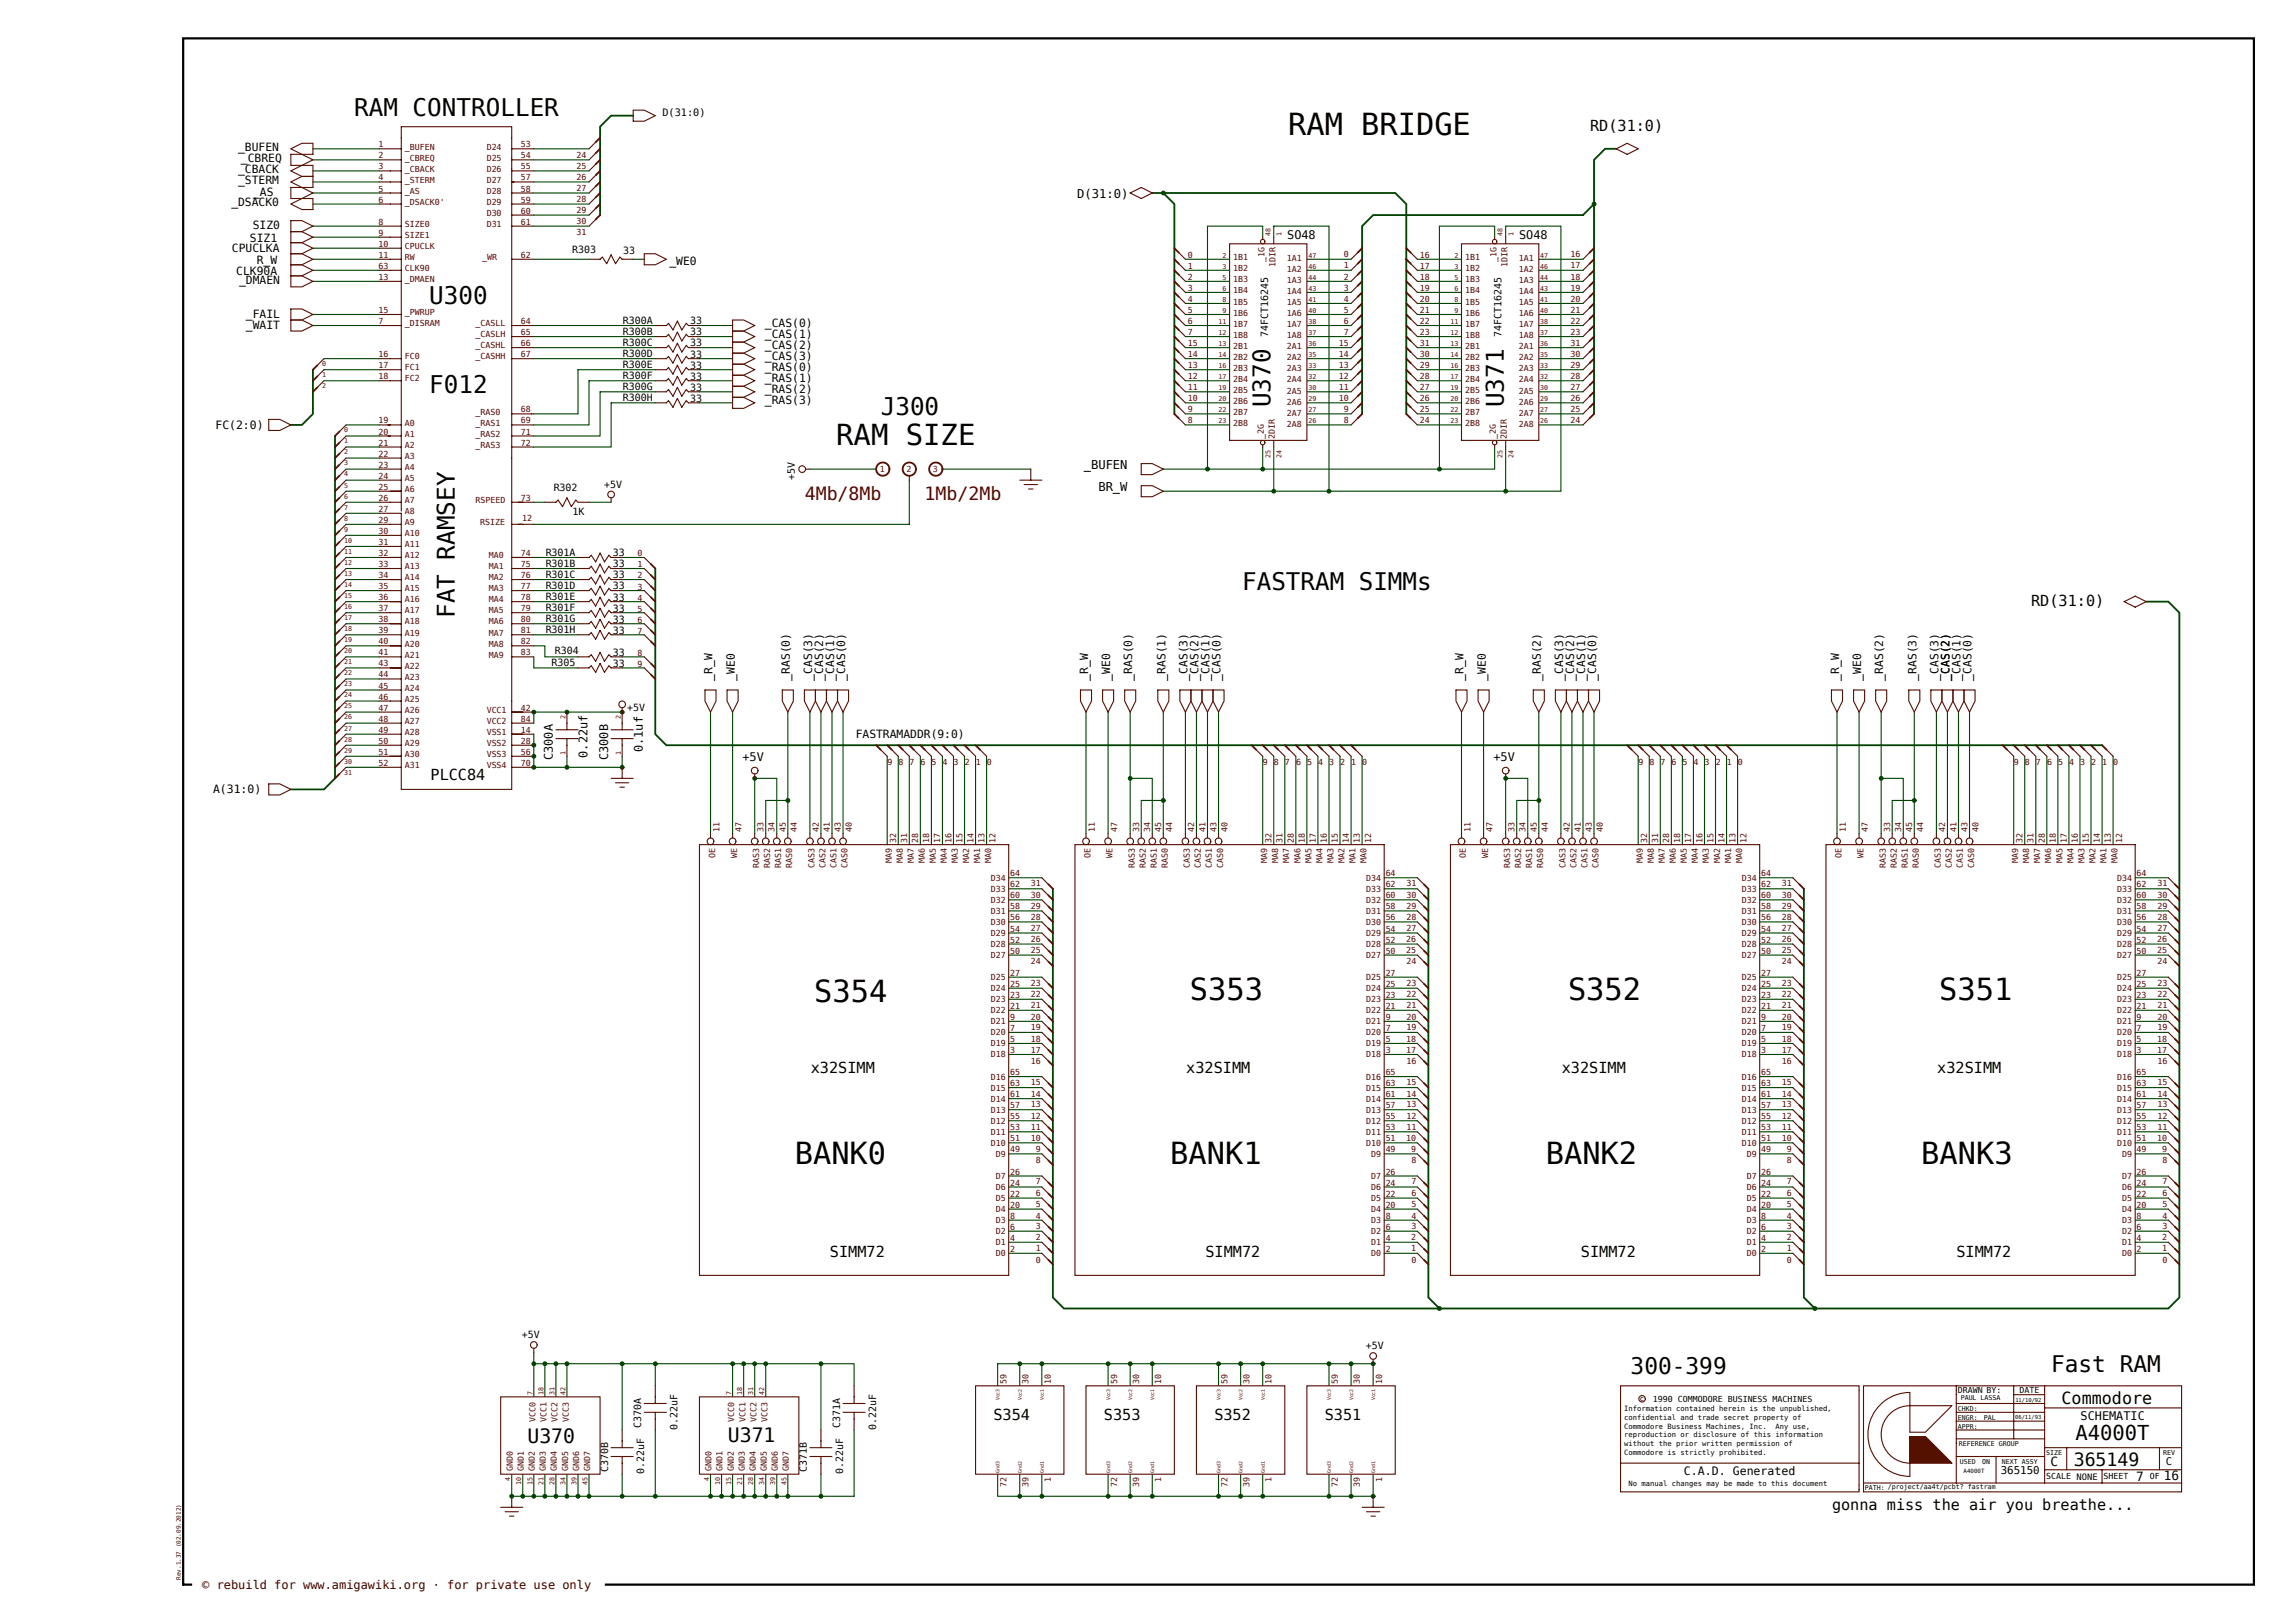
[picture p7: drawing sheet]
<svg xmlns="http://www.w3.org/2000/svg" width="420mm" height="297mm" viewBox="0 0 420 297" stroke-linecap="round" stroke-linejoin="round" font-family="sans-serif">
<defs><g id="words">
<g font-size="5.6">
<text x="235.7" y="24.7">RAM BRIDGE</text>
<text x="149" y="183.3">S354</text>
<text x="217.8" y="183.1">S353</text>
<text x="287" y="182.9">S352</text>
<text x="354.9" y="182.9">S351</text>
<text x="145.5" y="213.1">BANK0</text>
<text x="214.2" y="213.1">BANK1</text>
<text x="282.9" y="213.1">BANK2</text>
<text x="351.6" y="213.1">BANK3</text>
</g>
<text font-size="5.3" x="153" y="81.4">RAM SIZE</text>
<g font-size="4.4">
<text x="64.8" y="21.3">RAM CONTROLLER</text>
<text x="78.6" y="55.7">U300</text>
<text x="78.6" y="71.8">F012</text>
<text x="161.2" y="75.9">J300</text>
<text x="232.5" y="74.5" transform="rotate(-90 232.5 74.5)">U370</text>
<text x="275.2" y="74.5" transform="rotate(-90 275.2 74.5)">U371</text>
<text x="83.2" y="113.1" transform="rotate(-90 83.2 113.1)">FAT RAMSEY</text>
<text x="227.3" y="108">FASTRAM SIMMs</text>
</g>
<g font-size="4.2">
<text x="298.4" y="251.4">300-399</text>
<text x="375.4" y="251.1">Fast RAM</text>
</g>
<text font-size="3.8" x="379.8" y="263.6">A4000T</text>
<g font-size="3.6">
<text x="133.2" y="263.8">U371</text>
<text x="96.5" y="264">U370</text>
</g>
<g font-size="3.3" fill="#500">
<text x="147.3" y="91.5">4Mb/8Mb</text>
<text x="169.2" y="91.4">1Mb/2Mb</text>
</g>
<text font-size="3.3" x="379.5" y="268.3">365149</text>
<text font-size="3.1" x="377.3" y="257">Commodore</text>
<g font-size="2.8">
<text x="291" y="24.1">RD(31:0)</text>
<text x="371.7" y="111">RD(31:0)</text>
<text x="78.8" y="142.8">PLCC84</text>
<text x="148.4" y="196.4">x32SIMM</text>
<text x="217.1" y="196.4">x32SIMM</text>
<text x="285.8" y="196.4">x32SIMM</text>
<text x="354.5" y="196.4">x32SIMM</text>
<text x="151.9" y="230.1">SIMM72</text>
<text x="220.6" y="230.1">SIMM72</text>
<text x="289.3" y="230.1">SIMM72</text>
<text x="358" y="230.1">SIMM72</text>
<text x="181.8" y="259.8">S354</text>
<text x="202" y="259.8">S353</text>
<text x="222.2" y="259.8">S352</text>
<text x="242.4" y="259.8">S351</text>
<text x="335.3" y="276.3">gonna miss the air you breathe...</text>
</g>
<g font-size="2.3">
<text x="375.3" y="268.3">C</text>
<text x="391" y="271">7</text>
<text x="396" y="270.9">16</text>
</g>
<g font-size="2.2">
<text x="197.1" y="36.2">D(31:0)</text>
<text x="235.6" y="43.7">SO48</text>
<text x="278" y="43.7">SO48</text>
<text x="198.3" y="85.7">_BUFEN</text>
<text x="201" y="89.8">BR_W</text>
<text x="117.6" y="137.6" transform="rotate(-90 117.6 137.6)">0.1uf</text>
<text x="101.2" y="139.1" transform="rotate(-90 101.2 139.1)">C300A</text>
<text x="107.5" y="138.7" transform="rotate(-90 107.5 138.7)">0.22uf</text>
<text x="111.3" y="139.1" transform="rotate(-90 111.3 139.1)">C300B</text>
<text x="135.9" y="139.2">+5V</text>
<text x="273.3" y="139.2">+5V</text>
<text x="380.8" y="259.9">SCHEMATIC</text>
</g>
<text font-size="2.2" fill="#300" x="37" y="290.9">© rebuild for www.amigawiki.org · for private use only</text>
<g font-size="2.1">
<text x="43.6" y="27.6">_BUFEN</text>
<text x="44.1" y="29.6">_CBREQ</text>
<text x="43.6" y="31.7">_CBACK</text>
<text x="43.6" y="33.7">_STERM</text>
<text x="46.3" y="35.8">_AS</text>
<text x="42.3" y="37.7">_DSACK0</text>
<text x="46.2" y="41.9">SIZ0</text>
<text x="42.4" y="46.1">CPUCLKA</text>
<text x="45.7" y="44.3">SIZ1</text>
<text x="43.2" y="50.4">CLK90A</text>
<text x="43.8" y="52">_DMAEN</text>
<text x="47" y="48.3">R_W</text>
<text x="122.5" y="48.5">_WE0</text>
<text x="45" y="58.1">_FAIL</text>
<text x="140" y="59.8">_CAS(0)</text>
<text x="45" y="60.1">_WAIT</text>
<text x="140" y="61.8">_CAS(1)</text>
<text x="140" y="63.8">_CAS(2)</text>
<text x="140" y="65.9">_CAS(3)</text>
<text x="140" y="71.9">_RAS(2)</text>
<text x="140" y="69.9">_RAS(1)</text>
<text x="140" y="67.9">_RAS(0)</text>
<text x="140" y="73.9">_RAS(3)</text>
<text x="39.4" y="78.4">FC(2:0)</text>
<text x="130.4" y="124.5" transform="rotate(-90 130.4 124.5)">_R_W</text>
<text x="134.5" y="124.5" transform="rotate(-90 134.5 124.5)">_WE0</text>
<text x="144.6" y="124.5" transform="rotate(-90 144.6 124.5)">_RAS(0)</text>
<text x="148.6" y="124.5" transform="rotate(-90 148.6 124.5)">_CAS(3)</text>
<text x="150.6" y="124.5" transform="rotate(-90 150.6 124.5)">_CAS(2)</text>
<text x="152.6" y="124.5" transform="rotate(-90 152.6 124.5)">_CAS(1)</text>
<text x="154.7" y="124.5" transform="rotate(-90 154.7 124.5)">_CAS(0)</text>
<text x="199.1" y="124.5" transform="rotate(-90 199.1 124.5)">_R_W</text>
<text x="203.2" y="124.5" transform="rotate(-90 203.2 124.5)">_WE0</text>
<text x="207.2" y="124.5" transform="rotate(-90 207.2 124.5)">_RAS(0)</text>
<text x="213.3" y="124.5" transform="rotate(-90 213.3 124.5)">_RAS(1)</text>
<text x="217.3" y="124.5" transform="rotate(-90 217.3 124.5)">_CAS(3)</text>
<text x="219.3" y="124.5" transform="rotate(-90 219.3 124.5)">_CAS(2)</text>
<text x="221.4" y="124.5" transform="rotate(-90 221.4 124.5)">_CAS(1)</text>
<text x="223.4" y="124.5" transform="rotate(-90 223.4 124.5)">_CAS(0)</text>
<text x="267.9" y="124.5" transform="rotate(-90 267.9 124.5)">_R_W</text>
<text x="271.9" y="124.5" transform="rotate(-90 271.9 124.5)">_WE0</text>
<text x="282" y="124.5" transform="rotate(-90 282 124.5)">_RAS(2)</text>
<text x="286" y="124.5" transform="rotate(-90 286 124.5)">_CAS(3)</text>
<text x="288.1" y="124.5" transform="rotate(-90 288.1 124.5)">_CAS(2)</text>
<text x="290.1" y="124.5" transform="rotate(-90 290.1 124.5)">_CAS(1)</text>
<text x="292.1" y="124.5" transform="rotate(-90 292.1 124.5)">_CAS(0)</text>
<text x="336.6" y="124.5" transform="rotate(-90 336.6 124.5)">_R_W</text>
<text x="340.6" y="124.5" transform="rotate(-90 340.6 124.5)">_WE0</text>
<text x="344.7" y="124.5" transform="rotate(-90 344.7 124.5)">_RAS(2)</text>
<text x="350.7" y="124.5" transform="rotate(-90 350.7 124.5)">_RAS(3)</text>
<text x="354.8" y="124.5" transform="rotate(-90 354.8 124.5)">_CAS(3)</text>
<text x="356.8" y="124.5" transform="rotate(-90 356.8 124.5)">_CAS(2)</text>
<text x="358.8" y="124.5" transform="rotate(-90 358.8 124.5)">_CAS(1)</text>
<text x="360.8" y="124.5" transform="rotate(-90 360.8 124.5)">_CAS(0)</text>
<text x="156.6" y="135">FASTRAMADDR(9:0)</text>
<text x="39" y="145.1">A(31:0)</text>
<text x="308.2" y="269.9">C.A.D. Generated</text>
</g>
<text font-size="2" x="366.2" y="269.8">365150</text>
<g font-size="1.9">
<text x="121.2" y="21.2">D(31:0)</text>
<text x="396.3" y="268">C</text>
</g>
<g font-size="1.8">
<text x="104.7" y="46.2">R303</text>
<text x="114.1" y="46.6">33</text>
<text x="114" y="59.3">R300A</text>
<text x="126.3" y="59.4">33</text>
<text x="114" y="61.3">R300B</text>
<text x="114" y="63.3">R300C</text>
<text x="114" y="65.4">R300D</text>
<text x="126.3" y="61.4">33</text>
<text x="126.3" y="63.4">33</text>
<text x="126.3" y="65.4">33</text>
<text x="232.1" y="61.6" transform="rotate(-90 232.1 61.6)">74FCT16245</text>
<text x="274.8" y="61.6" transform="rotate(-90 274.8 61.6)">74FCT16245</text>
<text x="114" y="67.4">R300E</text>
<text x="114" y="69.4">R300F</text>
<text x="114" y="71.4">R300G</text>
<text x="126.3" y="67.4">33</text>
<text x="126.3" y="69.5">33</text>
<text x="126.3" y="71.5">33</text>
<text x="114" y="73.4">R300H</text>
<text x="126.3" y="73.5">33</text>
<text x="101.3" y="89.9">R302</text>
<text x="110.6" y="89.4">+5V</text>
<text x="145.5" y="87.7" transform="rotate(-90 145.5 87.7)">+5V</text>
<text x="104.8" y="94.2">1K</text>
<text x="99.9" y="101.7">R301A</text>
<text x="112.1" y="101.8">33</text>
<text x="99.9" y="103.8">R301B</text>
<text x="99.9" y="107.8">R301D</text>
<text x="99.9" y="105.8">R301C</text>
<text x="112.1" y="103.8">33</text>
<text x="112.1" y="107.9">33</text>
<text x="112.1" y="105.9">33</text>
<text x="99.9" y="113.9">R301G</text>
<text x="99.9" y="111.9">R301F</text>
<text x="99.9" y="109.8">R301E</text>
<text x="112.1" y="113.9">33</text>
<text x="112.1" y="111.9">33</text>
<text x="112.1" y="109.9">33</text>
<text x="99.9" y="115.9">R301H</text>
<text x="101.6" y="119.7">R304</text>
<text x="112.1" y="116">33</text>
<text x="112.1" y="120">33</text>
<text x="101" y="122">R305</text>
<text x="112.1" y="122">33</text>
<text x="114.8" y="130.2">+5V</text>
<text x="95.5" y="244.8">+5V</text>
<text x="249.9" y="246.9">+5V</text>
<text x="117.4" y="261.3" transform="rotate(-90 117.4 261.3)">C370A</text>
<text x="124" y="261.7" transform="rotate(-90 124 261.7)">0.22uF</text>
<text x="153.7" y="261.3" transform="rotate(-90 153.7 261.3)">C371A</text>
<text x="160.3" y="261.7" transform="rotate(-90 160.3 261.7)">0.22uF</text>
<text x="111.3" y="269.4" transform="rotate(-90 111.3 269.4)">C370B</text>
<text x="117.9" y="269.8" transform="rotate(-90 117.9 269.8)">0.22uF</text>
<text x="147.7" y="269.4" transform="rotate(-90 147.7 269.4)">C371B</text>
<text x="154.3" y="269.8" transform="rotate(-90 154.3 269.8)">0.22uF</text>
</g>
<g font-size="1.5" fill="#500">
<text x="69.3" y="27">1</text>
<text x="69.3" y="29">2</text>
<text x="74.1" y="27.4">_BUFEN</text>
<text x="74.1" y="29.4">_CBREQ</text>
<text x="89.1" y="29.4">D25</text>
<text x="89.1" y="27.4">D24</text>
<text x="95.3" y="29">54</text>
<text x="95.3" y="27">53</text>
<text x="105.5" y="28.8">24</text>
<text x="69.3" y="31">3</text>
<text x="69.3" y="33">4</text>
<text x="69.3" y="35">5</text>
<text x="74.1" y="31.4">_CBACK</text>
<text x="74.1" y="33.4">_STERM</text>
<text x="74.1" y="35.5">_AS</text>
<text x="89.1" y="35.5">D28</text>
<text x="89.1" y="33.4">D27</text>
<text x="89.1" y="31.4">D26</text>
<text x="95.3" y="35">58</text>
<text x="95.3" y="33">57</text>
<text x="95.3" y="31">55</text>
<text x="105.5" y="34.9">27</text>
<text x="105.5" y="32.9">26</text>
<text x="105.5" y="30.9">25</text>
<text x="69.3" y="37.1">6</text>
<text x="69.3" y="41.1">8</text>
<text x="74.1" y="37.5">_DSACK0'</text>
<text x="74.1" y="41.5">SIZE0</text>
<text x="89.1" y="39.5">D30</text>
<text x="89.1" y="37.5">D29</text>
<text x="89.1" y="41.5">D31</text>
<text x="95.3" y="39.1">60</text>
<text x="95.3" y="37.1">59</text>
<text x="95.3" y="41.1">61</text>
<text x="105.5" y="41">30</text>
<text x="105.5" y="38.9">29</text>
<text x="105.5" y="36.9">28</text>
<text x="69.3" y="43.1">9</text>
<text x="69.3" y="45.2">10</text>
<text x="69.3" y="47.2">11</text>
<text x="74.1" y="43.5">SIZE1</text>
<text x="74.1" y="45.6">CPUCLK</text>
<text x="74.1" y="47.6">RW</text>
<text x="88.3" y="47.6">_WR</text>
<text x="95.3" y="47.2">62</text>
<text x="105.5" y="43">31</text>
<text x="217.4" y="47.2">0</text>
<text x="225.7" y="47.6">1B1</text>
<text x="231.4" y="47.9" transform="rotate(-90 231.4 47.9)">_1G</text>
<text x="235.5" y="47.8">1A1</text>
<text x="245.9" y="47.1">0</text>
<text x="259.8" y="47.2">16</text>
<text x="268.1" y="47.6">1B1</text>
<text x="273.8" y="47.9" transform="rotate(-90 273.8 47.9)">_1G</text>
<text x="277.9" y="47.8">1A1</text>
<text x="287.4" y="47.1">16</text>
<text x="69.3" y="51.2">13</text>
<text x="69.3" y="49.2">63</text>
<text x="74.1" y="51.6">_DMAEN</text>
<text x="74.1" y="49.6">CLK90</text>
<text x="217.4" y="53.2">3</text>
<text x="217.4" y="51.2">2</text>
<text x="217.4" y="49.2">1</text>
<text x="225.7" y="49.7">1B2</text>
<text x="225.7" y="51.7">1B3</text>
<text x="225.7" y="53.7">1B4</text>
<text x="233.4" y="48.8" transform="rotate(-90 233.4 48.8)">1DIR</text>
<text x="235.5" y="53.8">1A4</text>
<text x="235.5" y="51.8">1A3</text>
<text x="235.5" y="49.8">1A2</text>
<text x="245.9" y="53.2">3</text>
<text x="245.9" y="51.1">2</text>
<text x="245.9" y="49.1">1</text>
<text x="259.8" y="53.2">19</text>
<text x="259.8" y="51.2">18</text>
<text x="259.8" y="49.2">17</text>
<text x="268.1" y="49.7">1B2</text>
<text x="268.1" y="51.7">1B3</text>
<text x="268.1" y="53.7">1B4</text>
<text x="275.9" y="48.8" transform="rotate(-90 275.9 48.8)">1DIR</text>
<text x="277.9" y="53.8">1A4</text>
<text x="277.9" y="51.8">1A3</text>
<text x="277.9" y="49.8">1A2</text>
<text x="287.4" y="53.2">19</text>
<text x="287.4" y="51.1">18</text>
<text x="287.4" y="49.1">17</text>
<text x="69.3" y="59.3">7</text>
<text x="69.3" y="57.3">15</text>
<text x="74.1" y="59.7">_DISRAM</text>
<text x="74.1" y="57.7">_PWRUP</text>
<text x="87" y="59.7">_CASLL</text>
<text x="95.3" y="59.3">64</text>
<text x="217.4" y="59.3">6</text>
<text x="217.4" y="57.3">5</text>
<text x="217.4" y="55.3">4</text>
<text x="225.7" y="59.8">1B7</text>
<text x="225.7" y="57.7">1B6</text>
<text x="225.7" y="55.7">1B5</text>
<text x="235.5" y="55.8">1A5</text>
<text x="235.5" y="57.9">1A6</text>
<text x="235.5" y="59.9">1A7</text>
<text x="245.9" y="59.2">6</text>
<text x="245.9" y="57.2">5</text>
<text x="245.9" y="55.2">4</text>
<text x="259.8" y="59.3">22</text>
<text x="259.8" y="57.3">21</text>
<text x="259.8" y="55.3">20</text>
<text x="268.1" y="59.8">1B7</text>
<text x="268.1" y="57.7">1B6</text>
<text x="268.1" y="55.7">1B5</text>
<text x="277.9" y="55.8">1A5</text>
<text x="277.9" y="57.9">1A6</text>
<text x="277.9" y="59.9">1A7</text>
<text x="287.4" y="59.2">22</text>
<text x="287.4" y="57.2">21</text>
<text x="287.4" y="55.2">20</text>
<text x="69.3" y="65.4">16</text>
<text x="74.1" y="65.8">FC0</text>
<text x="87" y="61.7">_CASLH</text>
<text x="87" y="63.7">_CASHL</text>
<text x="87" y="65.8">_CASHH</text>
<text x="95.3" y="61.3">65</text>
<text x="95.3" y="63.3">66</text>
<text x="95.3" y="65.4">67</text>
<text x="217.4" y="65.4">14</text>
<text x="217.4" y="63.3">15</text>
<text x="217.4" y="61.3">7</text>
<text x="225.7" y="61.8">1B8</text>
<text x="225.7" y="63.8">2B1</text>
<text x="225.7" y="65.8">2B2</text>
<text x="235.5" y="66">2A2</text>
<text x="235.5" y="63.9">2A1</text>
<text x="235.5" y="61.9">1A8</text>
<text x="245" y="65.3">14</text>
<text x="245" y="63.3">15</text>
<text x="245.9" y="61.3">7</text>
<text x="259.8" y="65.4">30</text>
<text x="259.8" y="63.3">31</text>
<text x="259.8" y="61.3">23</text>
<text x="268.1" y="61.8">1B8</text>
<text x="268.1" y="63.8">2B1</text>
<text x="268.1" y="65.8">2B2</text>
<text x="277.9" y="66">2A2</text>
<text x="277.9" y="63.9">2A1</text>
<text x="277.9" y="61.9">1A8</text>
<text x="287.4" y="65.3">30</text>
<text x="287.4" y="63.3">31</text>
<text x="287.4" y="61.3">23</text>
<text x="69.3" y="67.4">17</text>
<text x="69.3" y="69.4">18</text>
<text x="74.1" y="67.8">FC1</text>
<text x="74.1" y="69.8">FC2</text>
<text x="217.4" y="71.4">11</text>
<text x="217.4" y="69.4">12</text>
<text x="217.4" y="67.4">13</text>
<text x="225.7" y="71.9">2B5</text>
<text x="225.7" y="67.9">2B3</text>
<text x="225.7" y="69.9">2B4</text>
<text x="235.5" y="70">2A4</text>
<text x="235.5" y="68">2A3</text>
<text x="245" y="71.4">11</text>
<text x="245" y="69.3">12</text>
<text x="245" y="67.3">13</text>
<text x="259.8" y="71.4">27</text>
<text x="259.8" y="69.4">28</text>
<text x="259.8" y="67.4">29</text>
<text x="268.1" y="71.9">2B5</text>
<text x="268.1" y="67.9">2B3</text>
<text x="268.1" y="69.9">2B4</text>
<text x="277.9" y="70">2A4</text>
<text x="277.9" y="68">2A3</text>
<text x="287.4" y="71.4">27</text>
<text x="287.4" y="69.3">28</text>
<text x="287.4" y="67.3">29</text>
<text x="69.3" y="77.5">19</text>
<text x="74.1" y="77.9">A0</text>
<text x="87" y="75.9">_RAS0</text>
<text x="87" y="77.9">_RAS1</text>
<text x="95.3" y="75.5">68</text>
<text x="95.3" y="77.5">69</text>
<text x="217.4" y="77.5">8</text>
<text x="217.4" y="75.5">9</text>
<text x="217.4" y="73.4">10</text>
<text x="225.7" y="78">2B8</text>
<text x="225.7" y="75.9">2B7</text>
<text x="225.7" y="73.9">2B6</text>
<text x="235.5" y="72">2A5</text>
<text x="235.5" y="74">2A6</text>
<text x="235.5" y="76.1">2A7</text>
<text x="245" y="73.4">10</text>
<text x="245.9" y="77.4">8</text>
<text x="245.9" y="75.4">9</text>
<text x="259.8" y="77.5">24</text>
<text x="259.8" y="75.5">25</text>
<text x="259.8" y="73.4">26</text>
<text x="268.1" y="78">2B8</text>
<text x="268.1" y="75.9">2B7</text>
<text x="268.1" y="73.9">2B6</text>
<text x="277.9" y="72">2A5</text>
<text x="277.9" y="74">2A6</text>
<text x="277.9" y="76.1">2A7</text>
<text x="287.4" y="77.4">24</text>
<text x="287.4" y="75.4">25</text>
<text x="287.4" y="73.4">26</text>
<text x="69.3" y="83.6">22</text>
<text x="69.3" y="81.5">21</text>
<text x="69.3" y="79.5">20</text>
<text x="74.1" y="84">A3</text>
<text x="74.1" y="81.9">A2</text>
<text x="74.1" y="79.9">A1</text>
<text x="87" y="79.9">_RAS2</text>
<text x="87" y="81.9">_RAS3</text>
<text x="95.3" y="79.5">71</text>
<text x="95.3" y="81.5">72</text>
<text x="231.3" y="80.3" transform="rotate(-90 231.3 80.3)">_2G</text>
<text x="233.3" y="80.3" transform="rotate(-90 233.3 80.3)">2DIR</text>
<text x="235.5" y="78.1">2A8</text>
<text x="273.7" y="80.3" transform="rotate(-90 273.7 80.3)">_2G</text>
<text x="275.7" y="80.3" transform="rotate(-90 275.7 80.3)">2DIR</text>
<text x="277.9" y="78.1">2A8</text>
<text x="69.3" y="89.6">25</text>
<text x="69.3" y="87.6">24</text>
<text x="69.3" y="85.6">23</text>
<text x="74.1" y="88">A5</text>
<text x="74.1" y="86">A4</text>
<text x="161" y="86.4">1</text>
<text x="165.9" y="86.4">2</text>
<text x="170.7" y="86.4">3</text>
<text x="69.3" y="95.7">29</text>
<text x="69.3" y="93.7">27</text>
<text x="69.3" y="91.6">26</text>
<text x="74.1" y="94.1">A8</text>
<text x="74.1" y="92">A7</text>
<text x="74.1" y="90">A6</text>
<text x="87" y="92">RSPEED</text>
<text x="95.3" y="91.6">73</text>
<text x="95.5" y="95.3">12</text>
<text x="69.3" y="101.7">32</text>
<text x="69.3" y="99.7">31</text>
<text x="69.3" y="97.7">30</text>
<text x="74.1" y="100.1">A11</text>
<text x="74.1" y="98.1">A10</text>
<text x="74.1" y="96.1">A9</text>
<text x="87.9" y="96.1">RSIZE</text>
<text x="95.3" y="101.7">74</text>
<text x="116.7" y="101.8">0</text>
<text x="69.3" y="107.8">35</text>
<text x="69.3" y="105.8">34</text>
<text x="69.3" y="103.8">33</text>
<text x="74.1" y="106.2">A14</text>
<text x="74.1" y="104.2">A13</text>
<text x="74.1" y="102.1">A12</text>
<text x="89.5" y="106.2">MA2</text>
<text x="89.5" y="104.2">MA1</text>
<text x="89.5" y="102.1">MA0</text>
<text x="95.3" y="107.8">77</text>
<text x="95.3" y="105.8">76</text>
<text x="95.3" y="103.8">75</text>
<text x="116.7" y="107.9">3</text>
<text x="116.7" y="105.9">2</text>
<text x="116.7" y="103.8">1</text>
<text x="69.3" y="113.9">38</text>
<text x="69.3" y="111.9">37</text>
<text x="69.3" y="109.8">36</text>
<text x="74.1" y="112.3">A17</text>
<text x="74.1" y="110.2">A16</text>
<text x="74.1" y="108.2">A15</text>
<text x="89.5" y="112.3">MA5</text>
<text x="89.5" y="110.2">MA4</text>
<text x="89.5" y="108.2">MA3</text>
<text x="95.3" y="113.9">80</text>
<text x="95.3" y="111.9">79</text>
<text x="95.3" y="109.8">78</text>
<text x="116.7" y="113.9">6</text>
<text x="116.7" y="111.9">5</text>
<text x="116.7" y="109.9">4</text>
<text x="69.3" y="119.9">41</text>
<text x="69.3" y="117.9">40</text>
<text x="69.3" y="115.9">39</text>
<text x="74.1" y="118.3">A20</text>
<text x="74.1" y="116.3">A19</text>
<text x="74.1" y="114.3">A18</text>
<text x="89.5" y="118.3">MA8</text>
<text x="89.5" y="116.3">MA7</text>
<text x="89.5" y="114.3">MA6</text>
<text x="95.3" y="117.9">82</text>
<text x="95.3" y="119.9">83</text>
<text x="95.3" y="115.9">81</text>
<text x="116.7" y="116">7</text>
<text x="69.3" y="124">44</text>
<text x="69.3" y="122">43</text>
<text x="69.3" y="126">45</text>
<text x="74.1" y="124.4">A23</text>
<text x="74.1" y="122.4">A22</text>
<text x="74.1" y="120.3">A21</text>
<text x="89.5" y="120.3">MA9</text>
<text x="116.7" y="122">9</text>
<text x="116.7" y="120">8</text>
<text x="69.3" y="128">46</text>
<text x="69.3" y="130">47</text>
<text x="74.1" y="126.4">A24</text>
<text x="74.1" y="128.4">A25</text>
<text x="74.1" y="130.4">A26</text>
<text x="89.1" y="130.4">VCC1</text>
<text x="95.3" y="130">42</text>
<text x="69.3" y="132.1">48</text>
<text x="69.3" y="134.1">49</text>
<text x="69.3" y="136.1">50</text>
<text x="74.1" y="132.5">A27</text>
<text x="74.1" y="134.5">A28</text>
<text x="74.1" y="136.5">A29</text>
<text x="89.1" y="132.5">VCC2</text>
<text x="89.1" y="134.5">VSS1</text>
<text x="89.1" y="136.5">VSS2</text>
<text x="95.3" y="132.1">84</text>
<text x="95.3" y="134.1">14</text>
<text x="95.3" y="136.1">28</text>
<text x="69.3" y="138.1">51</text>
<text x="69.3" y="140.1">52</text>
<text x="74.1" y="138.5">A30</text>
<text x="74.1" y="140.6">A31</text>
<text x="89.1" y="140.6">VSS4</text>
<text x="89.1" y="138.5">VSS3</text>
<text x="95.3" y="140.1">70</text>
<text x="95.3" y="138.1">56</text>
<text x="162.4" y="140">9</text>
<text x="164.4" y="140">8</text>
<text x="166.4" y="140">7</text>
<text x="168.5" y="140">6</text>
<text x="170.5" y="140">5</text>
<text x="172.5" y="140">4</text>
<text x="174.5" y="140">3</text>
<text x="176.5" y="140">2</text>
<text x="178.6" y="140">1</text>
<text x="180.6" y="140">0</text>
<text x="231.1" y="140">9</text>
<text x="233.1" y="140">8</text>
<text x="235.2" y="140">7</text>
<text x="237.2" y="140">6</text>
<text x="239.2" y="140">5</text>
<text x="241.2" y="140">4</text>
<text x="243.2" y="140">3</text>
<text x="245.3" y="140">2</text>
<text x="247.3" y="140">1</text>
<text x="249.3" y="140">0</text>
<text x="299.8" y="140">9</text>
<text x="301.9" y="140">8</text>
<text x="303.9" y="140">7</text>
<text x="305.9" y="140">6</text>
<text x="307.9" y="140">5</text>
<text x="309.9" y="140">4</text>
<text x="312" y="140">3</text>
<text x="314" y="140">2</text>
<text x="316" y="140">1</text>
<text x="318" y="140">0</text>
<text x="368.6" y="140">9</text>
<text x="370.6" y="140">8</text>
<text x="372.6" y="140">7</text>
<text x="374.6" y="140">6</text>
<text x="376.6" y="140">5</text>
<text x="378.7" y="140">4</text>
<text x="380.7" y="140">3</text>
<text x="382.7" y="140">2</text>
<text x="384.7" y="140">1</text>
<text x="386.7" y="140">0</text>
<text x="131.7" y="152.3" transform="rotate(-90 131.7 152.3)">11</text>
<text x="135.7" y="152.3" transform="rotate(-90 135.7 152.3)">47</text>
<text x="139.7" y="152.3" transform="rotate(-90 139.7 152.3)">33</text>
<text x="141.8" y="152.3" transform="rotate(-90 141.8 152.3)">34</text>
<text x="143.8" y="152.3" transform="rotate(-90 143.8 152.3)">45</text>
<text x="145.8" y="152.3" transform="rotate(-90 145.8 152.3)">44</text>
<text x="149.8" y="152.3" transform="rotate(-90 149.8 152.3)">42</text>
<text x="151.9" y="152.3" transform="rotate(-90 151.9 152.3)">41</text>
<text x="153.9" y="152.3" transform="rotate(-90 153.9 152.3)">43</text>
<text x="155.9" y="152.3" transform="rotate(-90 155.9 152.3)">40</text>
<text x="164" y="154.3" transform="rotate(-90 164 154.3)">32</text>
<text x="166" y="154.3" transform="rotate(-90 166 154.3)">31</text>
<text x="168" y="154.3" transform="rotate(-90 168 154.3)">28</text>
<text x="170.1" y="154.3" transform="rotate(-90 170.1 154.3)">18</text>
<text x="172.1" y="154.3" transform="rotate(-90 172.1 154.3)">17</text>
<text x="174.1" y="154.3" transform="rotate(-90 174.1 154.3)">16</text>
<text x="176.1" y="154.3" transform="rotate(-90 176.1 154.3)">15</text>
<text x="178.1" y="154.3" transform="rotate(-90 178.1 154.3)">14</text>
<text x="180.2" y="154.3" transform="rotate(-90 180.2 154.3)">13</text>
<text x="182.2" y="154.3" transform="rotate(-90 182.2 154.3)">12</text>
<text x="200.4" y="152.3" transform="rotate(-90 200.4 152.3)">11</text>
<text x="204.4" y="152.3" transform="rotate(-90 204.4 152.3)">47</text>
<text x="208.5" y="152.3" transform="rotate(-90 208.5 152.3)">33</text>
<text x="210.5" y="152.3" transform="rotate(-90 210.5 152.3)">34</text>
<text x="212.5" y="152.3" transform="rotate(-90 212.5 152.3)">45</text>
<text x="214.5" y="152.3" transform="rotate(-90 214.5 152.3)">44</text>
<text x="218.6" y="152.3" transform="rotate(-90 218.6 152.3)">42</text>
<text x="220.6" y="152.3" transform="rotate(-90 220.6 152.3)">41</text>
<text x="222.6" y="152.3" transform="rotate(-90 222.6 152.3)">43</text>
<text x="224.6" y="152.3" transform="rotate(-90 224.6 152.3)">40</text>
<text x="232.7" y="154.3" transform="rotate(-90 232.7 154.3)">32</text>
<text x="234.7" y="154.3" transform="rotate(-90 234.7 154.3)">31</text>
<text x="236.8" y="154.3" transform="rotate(-90 236.8 154.3)">28</text>
<text x="238.8" y="154.3" transform="rotate(-90 238.8 154.3)">18</text>
<text x="240.8" y="154.3" transform="rotate(-90 240.8 154.3)">17</text>
<text x="242.8" y="154.3" transform="rotate(-90 242.8 154.3)">16</text>
<text x="244.8" y="154.3" transform="rotate(-90 244.8 154.3)">15</text>
<text x="246.9" y="154.3" transform="rotate(-90 246.9 154.3)">14</text>
<text x="248.9" y="154.3" transform="rotate(-90 248.9 154.3)">13</text>
<text x="250.9" y="154.3" transform="rotate(-90 250.9 154.3)">12</text>
<text x="269.1" y="152.3" transform="rotate(-90 269.1 152.3)">11</text>
<text x="273.1" y="152.3" transform="rotate(-90 273.1 152.3)">47</text>
<text x="277.2" y="152.3" transform="rotate(-90 277.2 152.3)">33</text>
<text x="279.2" y="152.3" transform="rotate(-90 279.2 152.3)">34</text>
<text x="281.2" y="152.3" transform="rotate(-90 281.2 152.3)">45</text>
<text x="283.2" y="152.3" transform="rotate(-90 283.2 152.3)">44</text>
<text x="287.3" y="152.3" transform="rotate(-90 287.3 152.3)">42</text>
<text x="289.3" y="152.3" transform="rotate(-90 289.3 152.3)">41</text>
<text x="291.3" y="152.3" transform="rotate(-90 291.3 152.3)">43</text>
<text x="293.3" y="152.3" transform="rotate(-90 293.3 152.3)">40</text>
<text x="301.4" y="154.3" transform="rotate(-90 301.4 154.3)">32</text>
<text x="303.5" y="154.3" transform="rotate(-90 303.5 154.3)">31</text>
<text x="305.5" y="154.3" transform="rotate(-90 305.5 154.3)">28</text>
<text x="307.5" y="154.3" transform="rotate(-90 307.5 154.3)">18</text>
<text x="309.5" y="154.3" transform="rotate(-90 309.5 154.3)">17</text>
<text x="311.5" y="154.3" transform="rotate(-90 311.5 154.3)">16</text>
<text x="313.6" y="154.3" transform="rotate(-90 313.6 154.3)">15</text>
<text x="315.6" y="154.3" transform="rotate(-90 315.6 154.3)">14</text>
<text x="317.6" y="154.3" transform="rotate(-90 317.6 154.3)">13</text>
<text x="319.6" y="154.3" transform="rotate(-90 319.6 154.3)">12</text>
<text x="337.8" y="152.3" transform="rotate(-90 337.8 152.3)">11</text>
<text x="341.9" y="152.3" transform="rotate(-90 341.9 152.3)">47</text>
<text x="345.9" y="152.3" transform="rotate(-90 345.9 152.3)">33</text>
<text x="347.9" y="152.3" transform="rotate(-90 347.9 152.3)">34</text>
<text x="349.9" y="152.3" transform="rotate(-90 349.9 152.3)">45</text>
<text x="352" y="152.3" transform="rotate(-90 352 152.3)">44</text>
<text x="356" y="152.3" transform="rotate(-90 356 152.3)">42</text>
<text x="358" y="152.3" transform="rotate(-90 358 152.3)">41</text>
<text x="360" y="152.3" transform="rotate(-90 360 152.3)">43</text>
<text x="362.1" y="152.3" transform="rotate(-90 362.1 152.3)">40</text>
<text x="370.2" y="154.3" transform="rotate(-90 370.2 154.3)">32</text>
<text x="372.2" y="154.3" transform="rotate(-90 372.2 154.3)">31</text>
<text x="374.2" y="154.3" transform="rotate(-90 374.2 154.3)">28</text>
<text x="376.2" y="154.3" transform="rotate(-90 376.2 154.3)">18</text>
<text x="378.2" y="154.3" transform="rotate(-90 378.2 154.3)">17</text>
<text x="380.3" y="154.3" transform="rotate(-90 380.3 154.3)">16</text>
<text x="382.3" y="154.3" transform="rotate(-90 382.3 154.3)">15</text>
<text x="384.3" y="154.3" transform="rotate(-90 384.3 154.3)">14</text>
<text x="386.3" y="154.3" transform="rotate(-90 386.3 154.3)">13</text>
<text x="388.3" y="154.3" transform="rotate(-90 388.3 154.3)">12</text>
<text x="130.9" y="156.9" transform="rotate(-90 130.9 156.9)">OE</text>
<text x="134.9" y="156.9" transform="rotate(-90 134.9 156.9)">WE</text>
<text x="138.9" y="158.8" transform="rotate(-90 138.9 158.8)">RAS3</text>
<text x="141" y="158.8" transform="rotate(-90 141 158.8)">RAS2</text>
<text x="143" y="158.8" transform="rotate(-90 143 158.8)">RAS1</text>
<text x="145" y="158.8" transform="rotate(-90 145 158.8)">RAS0</text>
<text x="149" y="158.8" transform="rotate(-90 149 158.8)">CAS3</text>
<text x="151.1" y="158.8" transform="rotate(-90 151.1 158.8)">CAS2</text>
<text x="153.1" y="158.8" transform="rotate(-90 153.1 158.8)">CAS1</text>
<text x="155.1" y="158.8" transform="rotate(-90 155.1 158.8)">CAS0</text>
<text x="163.2" y="157.8" transform="rotate(-90 163.2 157.8)">MA9</text>
<text x="165.2" y="157.8" transform="rotate(-90 165.2 157.8)">MA8</text>
<text x="167.2" y="157.8" transform="rotate(-90 167.2 157.8)">MA7</text>
<text x="169.3" y="157.8" transform="rotate(-90 169.3 157.8)">MA6</text>
<text x="171.3" y="157.8" transform="rotate(-90 171.3 157.8)">MA5</text>
<text x="173.3" y="157.8" transform="rotate(-90 173.3 157.8)">MA4</text>
<text x="175.3" y="157.8" transform="rotate(-90 175.3 157.8)">MA3</text>
<text x="177.3" y="157.8" transform="rotate(-90 177.3 157.8)">MA2</text>
<text x="179.4" y="157.8" transform="rotate(-90 179.4 157.8)">MA1</text>
<text x="181.3" y="161.2">D34</text>
<text x="181.4" y="157.8" transform="rotate(-90 181.4 157.8)">MA0</text>
<text x="184.9" y="160.4">64</text>
<text x="199.6" y="156.9" transform="rotate(-90 199.6 156.9)">OE</text>
<text x="203.6" y="156.9" transform="rotate(-90 203.6 156.9)">WE</text>
<text x="207.7" y="158.8" transform="rotate(-90 207.7 158.8)">RAS3</text>
<text x="209.7" y="158.8" transform="rotate(-90 209.7 158.8)">RAS2</text>
<text x="211.7" y="158.8" transform="rotate(-90 211.7 158.8)">RAS1</text>
<text x="213.7" y="158.8" transform="rotate(-90 213.7 158.8)">RAS0</text>
<text x="217.8" y="158.8" transform="rotate(-90 217.8 158.8)">CAS3</text>
<text x="219.8" y="158.8" transform="rotate(-90 219.8 158.8)">CAS2</text>
<text x="221.8" y="158.8" transform="rotate(-90 221.8 158.8)">CAS1</text>
<text x="223.8" y="158.8" transform="rotate(-90 223.8 158.8)">CAS0</text>
<text x="231.9" y="157.8" transform="rotate(-90 231.9 157.8)">MA9</text>
<text x="233.9" y="157.8" transform="rotate(-90 233.9 157.8)">MA8</text>
<text x="235.9" y="157.8" transform="rotate(-90 235.9 157.8)">MA7</text>
<text x="238" y="157.8" transform="rotate(-90 238 157.8)">MA6</text>
<text x="240" y="157.8" transform="rotate(-90 240 157.8)">MA5</text>
<text x="242" y="157.8" transform="rotate(-90 242 157.8)">MA4</text>
<text x="244" y="157.8" transform="rotate(-90 244 157.8)">MA3</text>
<text x="246.1" y="157.8" transform="rotate(-90 246.1 157.8)">MA2</text>
<text x="248.1" y="157.8" transform="rotate(-90 248.1 157.8)">MA1</text>
<text x="250" y="161.2">D34</text>
<text x="250.1" y="157.8" transform="rotate(-90 250.1 157.8)">MA0</text>
<text x="253.6" y="160.4">64</text>
<text x="268.3" y="156.9" transform="rotate(-90 268.3 156.9)">OE</text>
<text x="272.3" y="156.9" transform="rotate(-90 272.3 156.9)">WE</text>
<text x="276.4" y="158.8" transform="rotate(-90 276.4 158.8)">RAS3</text>
<text x="278.4" y="158.8" transform="rotate(-90 278.4 158.8)">RAS2</text>
<text x="280.4" y="158.8" transform="rotate(-90 280.4 158.8)">RAS1</text>
<text x="282.4" y="158.8" transform="rotate(-90 282.4 158.8)">RAS0</text>
<text x="286.5" y="158.8" transform="rotate(-90 286.5 158.8)">CAS3</text>
<text x="288.5" y="158.8" transform="rotate(-90 288.5 158.8)">CAS2</text>
<text x="290.5" y="158.8" transform="rotate(-90 290.5 158.8)">CAS1</text>
<text x="292.5" y="158.8" transform="rotate(-90 292.5 158.8)">CAS0</text>
<text x="300.6" y="157.8" transform="rotate(-90 300.6 157.8)">MA9</text>
<text x="302.6" y="157.8" transform="rotate(-90 302.6 157.8)">MA8</text>
<text x="304.7" y="157.8" transform="rotate(-90 304.7 157.8)">MA7</text>
<text x="306.7" y="157.8" transform="rotate(-90 306.7 157.8)">MA6</text>
<text x="308.7" y="157.8" transform="rotate(-90 308.7 157.8)">MA5</text>
<text x="310.7" y="157.8" transform="rotate(-90 310.7 157.8)">MA4</text>
<text x="312.8" y="157.8" transform="rotate(-90 312.8 157.8)">MA3</text>
<text x="314.8" y="157.8" transform="rotate(-90 314.8 157.8)">MA2</text>
<text x="316.8" y="157.8" transform="rotate(-90 316.8 157.8)">MA1</text>
<text x="318.8" y="161.2">D34</text>
<text x="318.8" y="157.8" transform="rotate(-90 318.8 157.8)">MA0</text>
<text x="322.3" y="160.4">64</text>
<text x="337" y="156.9" transform="rotate(-90 337 156.9)">OE</text>
<text x="341" y="156.9" transform="rotate(-90 341 156.9)">WE</text>
<text x="345.1" y="158.8" transform="rotate(-90 345.1 158.8)">RAS3</text>
<text x="347.1" y="158.8" transform="rotate(-90 347.1 158.8)">RAS2</text>
<text x="349.1" y="158.8" transform="rotate(-90 349.1 158.8)">RAS1</text>
<text x="351.2" y="158.8" transform="rotate(-90 351.2 158.8)">RAS0</text>
<text x="355.2" y="158.8" transform="rotate(-90 355.2 158.8)">CAS3</text>
<text x="357.2" y="158.8" transform="rotate(-90 357.2 158.8)">CAS2</text>
<text x="359.2" y="158.8" transform="rotate(-90 359.2 158.8)">CAS1</text>
<text x="361.3" y="158.8" transform="rotate(-90 361.3 158.8)">CAS0</text>
<text x="369.3" y="157.8" transform="rotate(-90 369.3 157.8)">MA9</text>
<text x="371.4" y="157.8" transform="rotate(-90 371.4 157.8)">MA8</text>
<text x="373.4" y="157.8" transform="rotate(-90 373.4 157.8)">MA7</text>
<text x="375.4" y="157.8" transform="rotate(-90 375.4 157.8)">MA6</text>
<text x="377.4" y="157.8" transform="rotate(-90 377.4 157.8)">MA5</text>
<text x="379.4" y="157.8" transform="rotate(-90 379.4 157.8)">MA4</text>
<text x="381.5" y="157.8" transform="rotate(-90 381.5 157.8)">MA3</text>
<text x="383.5" y="157.8" transform="rotate(-90 383.5 157.8)">MA2</text>
<text x="385.5" y="157.8" transform="rotate(-90 385.5 157.8)">MA1</text>
<text x="387.5" y="161.2">D34</text>
<text x="387.5" y="157.8" transform="rotate(-90 387.5 157.8)">MA0</text>
<text x="391" y="160.4">64</text>
<text x="181.3" y="165.2">D32</text>
<text x="181.3" y="167.2">D31</text>
<text x="181.3" y="163.2">D33</text>
<text x="184.9" y="164.4">60</text>
<text x="184.9" y="166.4">58</text>
<text x="184.9" y="162.4">62</text>
<text x="188.7" y="166.3">29</text>
<text x="188.7" y="164.3">30</text>
<text x="188.7" y="162.2">31</text>
<text x="250" y="165.2">D32</text>
<text x="250" y="167.2">D31</text>
<text x="250" y="163.2">D33</text>
<text x="253.6" y="164.4">60</text>
<text x="253.6" y="166.4">58</text>
<text x="253.6" y="162.4">62</text>
<text x="257.4" y="166.3">29</text>
<text x="257.4" y="164.3">30</text>
<text x="257.4" y="162.2">31</text>
<text x="318.8" y="165.2">D32</text>
<text x="318.8" y="167.2">D31</text>
<text x="318.8" y="163.2">D33</text>
<text x="322.3" y="164.4">60</text>
<text x="322.3" y="166.4">58</text>
<text x="322.3" y="162.4">62</text>
<text x="326.1" y="166.3">29</text>
<text x="326.1" y="164.3">30</text>
<text x="326.1" y="162.2">31</text>
<text x="387.5" y="165.2">D32</text>
<text x="387.5" y="167.2">D31</text>
<text x="387.5" y="163.2">D33</text>
<text x="391" y="164.4">60</text>
<text x="391" y="166.4">58</text>
<text x="391" y="162.4">62</text>
<text x="394.8" y="166.3">29</text>
<text x="394.8" y="164.3">30</text>
<text x="394.8" y="162.2">31</text>
<text x="181.3" y="173.3">D28</text>
<text x="181.3" y="169.3">D30</text>
<text x="181.3" y="171.3">D29</text>
<text x="184.9" y="172.5">52</text>
<text x="184.9" y="168.4">56</text>
<text x="184.9" y="170.5">54</text>
<text x="188.6" y="172.4">26</text>
<text x="188.7" y="170.4">27</text>
<text x="188.7" y="168.4">28</text>
<text x="250" y="173.3">D28</text>
<text x="250" y="169.3">D30</text>
<text x="250" y="171.3">D29</text>
<text x="253.6" y="172.5">52</text>
<text x="253.6" y="168.4">56</text>
<text x="253.6" y="170.5">54</text>
<text x="257.4" y="172.4">26</text>
<text x="257.4" y="170.4">27</text>
<text x="257.4" y="168.4">28</text>
<text x="318.8" y="173.3">D28</text>
<text x="318.8" y="169.3">D30</text>
<text x="318.8" y="171.3">D29</text>
<text x="322.3" y="172.5">52</text>
<text x="322.3" y="168.4">56</text>
<text x="322.3" y="170.5">54</text>
<text x="326.1" y="172.4">26</text>
<text x="326.1" y="170.4">27</text>
<text x="326.1" y="168.4">28</text>
<text x="387.5" y="173.3">D28</text>
<text x="387.5" y="169.3">D30</text>
<text x="387.5" y="171.3">D29</text>
<text x="391" y="172.5">52</text>
<text x="391" y="168.4">56</text>
<text x="391" y="170.5">54</text>
<text x="394.8" y="172.4">26</text>
<text x="394.8" y="170.4">27</text>
<text x="394.8" y="168.4">28</text>
<text x="181.3" y="179.4">D25</text>
<text x="181.3" y="175.3">D27</text>
<text x="184.9" y="178.5">27</text>
<text x="184.9" y="174.5">50</text>
<text x="188.6" y="174.4">25</text>
<text x="188.7" y="176.5">24</text>
<text x="250" y="179.4">D25</text>
<text x="250" y="175.3">D27</text>
<text x="253.6" y="178.5">27</text>
<text x="253.6" y="174.5">50</text>
<text x="257.4" y="174.4">25</text>
<text x="257.4" y="176.5">24</text>
<text x="318.8" y="179.4">D25</text>
<text x="318.8" y="175.3">D27</text>
<text x="322.3" y="178.5">27</text>
<text x="322.3" y="174.5">50</text>
<text x="326.1" y="174.4">25</text>
<text x="326.1" y="176.5">24</text>
<text x="387.5" y="179.4">D25</text>
<text x="387.5" y="175.3">D27</text>
<text x="391" y="178.5">27</text>
<text x="391" y="174.5">50</text>
<text x="394.8" y="174.4">25</text>
<text x="394.8" y="176.5">24</text>
<text x="181.3" y="181.4">D24</text>
<text x="181.3" y="185.4">D22</text>
<text x="181.3" y="183.4">D23</text>
<text x="184.9" y="180.6">25</text>
<text x="184.9" y="184.6">21</text>
<text x="184.9" y="182.6">23</text>
<text x="188.7" y="184.4">21</text>
<text x="188.7" y="182.5">22</text>
<text x="188.7" y="180.4">23</text>
<text x="250" y="181.4">D24</text>
<text x="250" y="185.4">D22</text>
<text x="250" y="183.4">D23</text>
<text x="253.6" y="180.6">25</text>
<text x="253.6" y="184.6">21</text>
<text x="253.6" y="182.6">23</text>
<text x="257.4" y="184.4">21</text>
<text x="257.4" y="182.5">22</text>
<text x="257.4" y="180.4">23</text>
<text x="318.8" y="181.4">D24</text>
<text x="318.8" y="185.4">D22</text>
<text x="318.8" y="183.4">D23</text>
<text x="322.3" y="180.6">25</text>
<text x="322.3" y="184.6">21</text>
<text x="322.3" y="182.6">23</text>
<text x="326.1" y="184.4">21</text>
<text x="326.1" y="182.5">22</text>
<text x="326.1" y="180.4">23</text>
<text x="387.5" y="181.4">D24</text>
<text x="387.5" y="185.4">D22</text>
<text x="387.5" y="183.4">D23</text>
<text x="391" y="180.6">25</text>
<text x="391" y="184.6">21</text>
<text x="391" y="182.6">23</text>
<text x="394.8" y="184.4">21</text>
<text x="394.8" y="182.5">22</text>
<text x="394.8" y="180.4">23</text>
<text x="181.3" y="191.5">D19</text>
<text x="181.3" y="189.5">D20</text>
<text x="181.3" y="187.4">D21</text>
<text x="184.9" y="190.7">5</text>
<text x="184.9" y="188.7">7</text>
<text x="184.9" y="186.6">9</text>
<text x="188.6" y="190.6">18</text>
<text x="188.7" y="188.6">19</text>
<text x="188.7" y="186.6">20</text>
<text x="250" y="191.5">D19</text>
<text x="250" y="189.5">D20</text>
<text x="250" y="187.4">D21</text>
<text x="253.6" y="190.7">5</text>
<text x="253.6" y="188.7">7</text>
<text x="253.6" y="186.6">9</text>
<text x="257.4" y="190.6">18</text>
<text x="257.4" y="188.6">19</text>
<text x="257.4" y="186.6">20</text>
<text x="318.8" y="191.5">D19</text>
<text x="318.8" y="189.5">D20</text>
<text x="318.8" y="187.4">D21</text>
<text x="322.3" y="190.7">5</text>
<text x="322.3" y="188.7">7</text>
<text x="322.3" y="186.6">9</text>
<text x="326.1" y="190.6">18</text>
<text x="326.1" y="188.6">19</text>
<text x="326.1" y="186.6">20</text>
<text x="387.5" y="191.5">D19</text>
<text x="387.5" y="189.5">D20</text>
<text x="387.5" y="187.4">D21</text>
<text x="391" y="190.7">5</text>
<text x="391" y="188.7">7</text>
<text x="391" y="186.6">9</text>
<text x="394.8" y="190.6">18</text>
<text x="394.8" y="188.6">19</text>
<text x="394.8" y="186.6">20</text>
<text x="181.3" y="193.5">D18</text>
<text x="181.3" y="197.5">D16</text>
<text x="184.9" y="192.7">3</text>
<text x="184.9" y="196.7">65</text>
<text x="188.6" y="192.6">17</text>
<text x="188.7" y="194.7">16</text>
<text x="250" y="193.5">D18</text>
<text x="250" y="197.5">D16</text>
<text x="253.6" y="192.7">3</text>
<text x="253.6" y="196.7">65</text>
<text x="257.4" y="192.6">17</text>
<text x="257.4" y="194.7">16</text>
<text x="318.8" y="193.5">D18</text>
<text x="318.8" y="197.5">D16</text>
<text x="322.3" y="192.7">3</text>
<text x="322.3" y="196.7">65</text>
<text x="326.1" y="192.6">17</text>
<text x="326.1" y="194.7">16</text>
<text x="387.5" y="193.5">D18</text>
<text x="387.5" y="197.5">D16</text>
<text x="391" y="192.7">3</text>
<text x="391" y="196.7">65</text>
<text x="394.8" y="192.6">17</text>
<text x="394.8" y="194.7">16</text>
<text x="181.3" y="199.6">D15</text>
<text x="181.3" y="203.6">D13</text>
<text x="181.3" y="201.6">D14</text>
<text x="184.9" y="198.8">63</text>
<text x="184.9" y="202.8">57</text>
<text x="184.9" y="200.8">61</text>
<text x="188.7" y="202.6">13</text>
<text x="188.7" y="200.7">14</text>
<text x="188.7" y="198.6">15</text>
<text x="250" y="199.6">D15</text>
<text x="250" y="203.6">D13</text>
<text x="250" y="201.6">D14</text>
<text x="253.6" y="198.8">63</text>
<text x="253.6" y="202.8">57</text>
<text x="253.6" y="200.8">61</text>
<text x="257.4" y="202.6">13</text>
<text x="257.4" y="200.7">14</text>
<text x="257.4" y="198.6">15</text>
<text x="318.8" y="199.6">D15</text>
<text x="318.8" y="203.6">D13</text>
<text x="318.8" y="201.6">D14</text>
<text x="322.3" y="198.8">63</text>
<text x="322.3" y="202.8">57</text>
<text x="322.3" y="200.8">61</text>
<text x="326.1" y="202.6">13</text>
<text x="326.1" y="200.7">14</text>
<text x="326.1" y="198.6">15</text>
<text x="387.5" y="199.6">D15</text>
<text x="387.5" y="203.6">D13</text>
<text x="387.5" y="201.6">D14</text>
<text x="391" y="198.8">63</text>
<text x="391" y="202.8">57</text>
<text x="391" y="200.8">61</text>
<text x="394.8" y="202.6">13</text>
<text x="394.8" y="200.7">14</text>
<text x="394.8" y="198.6">15</text>
<text x="181.3" y="207.7">D11</text>
<text x="181.3" y="205.6">D12</text>
<text x="181.3" y="209.7">D10</text>
<text x="184.9" y="206.8">53</text>
<text x="184.9" y="204.8">55</text>
<text x="184.9" y="208.9">51</text>
<text x="188.6" y="208.8">10</text>
<text x="188.7" y="206.7">11</text>
<text x="188.7" y="204.8">12</text>
<text x="250" y="207.7">D11</text>
<text x="250" y="205.6">D12</text>
<text x="250" y="209.7">D10</text>
<text x="253.6" y="206.8">53</text>
<text x="253.6" y="204.8">55</text>
<text x="253.6" y="208.9">51</text>
<text x="257.4" y="208.8">10</text>
<text x="257.4" y="206.7">11</text>
<text x="257.4" y="204.8">12</text>
<text x="318.8" y="207.7">D11</text>
<text x="318.8" y="205.6">D12</text>
<text x="318.8" y="209.7">D10</text>
<text x="322.3" y="206.8">53</text>
<text x="322.3" y="204.8">55</text>
<text x="322.3" y="208.9">51</text>
<text x="326.1" y="208.8">10</text>
<text x="326.1" y="206.7">11</text>
<text x="326.1" y="204.8">12</text>
<text x="387.5" y="207.7">D11</text>
<text x="387.5" y="205.6">D12</text>
<text x="387.5" y="209.7">D10</text>
<text x="391" y="206.8">53</text>
<text x="391" y="204.8">55</text>
<text x="391" y="208.9">51</text>
<text x="394.8" y="208.8">10</text>
<text x="394.8" y="206.7">11</text>
<text x="394.8" y="204.8">12</text>
<text x="182.2" y="211.7">D9</text>
<text x="182.2" y="215.7">D7</text>
<text x="184.9" y="210.9">49</text>
<text x="184.9" y="214.9">26</text>
<text x="189.5" y="210.8">9</text>
<text x="189.6" y="212.9">8</text>
<text x="251" y="211.7">D9</text>
<text x="251" y="215.7">D7</text>
<text x="253.6" y="210.9">49</text>
<text x="253.6" y="214.9">26</text>
<text x="258.3" y="210.8">9</text>
<text x="258.3" y="212.9">8</text>
<text x="319.7" y="211.7">D9</text>
<text x="319.7" y="215.7">D7</text>
<text x="322.3" y="210.9">49</text>
<text x="322.3" y="214.9">26</text>
<text x="327" y="210.8">9</text>
<text x="327" y="212.9">8</text>
<text x="388.4" y="211.7">D9</text>
<text x="388.4" y="215.7">D7</text>
<text x="391" y="210.9">49</text>
<text x="391" y="214.9">26</text>
<text x="395.7" y="210.8">9</text>
<text x="395.7" y="212.9">8</text>
<text x="182.2" y="219.8">D5</text>
<text x="182.2" y="221.8">D4</text>
<text x="182.2" y="217.8">D6</text>
<text x="184.9" y="219">22</text>
<text x="184.9" y="221">20</text>
<text x="184.9" y="216.9">24</text>
<text x="189.6" y="220.8">5</text>
<text x="189.6" y="218.9">6</text>
<text x="189.6" y="216.7">7</text>
<text x="251" y="219.8">D5</text>
<text x="251" y="221.8">D4</text>
<text x="251" y="217.8">D6</text>
<text x="253.6" y="219">22</text>
<text x="253.6" y="221">20</text>
<text x="253.6" y="216.9">24</text>
<text x="258.3" y="220.8">5</text>
<text x="258.3" y="218.9">6</text>
<text x="258.3" y="216.7">7</text>
<text x="319.7" y="219.8">D5</text>
<text x="319.7" y="221.8">D4</text>
<text x="319.7" y="217.8">D6</text>
<text x="322.3" y="219">22</text>
<text x="322.3" y="221">20</text>
<text x="322.3" y="216.9">24</text>
<text x="327" y="220.8">5</text>
<text x="327" y="218.9">6</text>
<text x="327" y="216.7">7</text>
<text x="388.4" y="219.8">D5</text>
<text x="388.4" y="221.8">D4</text>
<text x="388.4" y="217.8">D6</text>
<text x="391" y="219">22</text>
<text x="391" y="221">20</text>
<text x="391" y="216.9">24</text>
<text x="395.7" y="220.8">5</text>
<text x="395.7" y="218.9">6</text>
<text x="395.7" y="216.7">7</text>
<text x="182.2" y="223.8">D3</text>
<text x="182.2" y="225.8">D2</text>
<text x="182.2" y="227.9">D1</text>
<text x="184.9" y="223">8</text>
<text x="184.9" y="225">6</text>
<text x="184.9" y="227.1">4</text>
<text x="189.5" y="227">2</text>
<text x="189.6" y="224.9">3</text>
<text x="189.6" y="223">4</text>
<text x="251" y="223.8">D3</text>
<text x="251" y="225.8">D2</text>
<text x="251" y="227.9">D1</text>
<text x="253.6" y="223">8</text>
<text x="253.6" y="225">6</text>
<text x="253.6" y="227.1">4</text>
<text x="258.3" y="227">2</text>
<text x="258.3" y="224.9">3</text>
<text x="258.3" y="223">4</text>
<text x="319.7" y="223.8">D3</text>
<text x="319.7" y="225.8">D2</text>
<text x="319.7" y="227.9">D1</text>
<text x="322.3" y="223">8</text>
<text x="322.3" y="225">6</text>
<text x="322.3" y="227.1">4</text>
<text x="327" y="227">2</text>
<text x="327" y="224.9">3</text>
<text x="327" y="223">4</text>
<text x="388.4" y="223.8">D3</text>
<text x="388.4" y="225.8">D2</text>
<text x="388.4" y="227.9">D1</text>
<text x="391" y="223">8</text>
<text x="391" y="225">6</text>
<text x="391" y="227.1">4</text>
<text x="395.7" y="227">2</text>
<text x="395.7" y="224.9">3</text>
<text x="395.7" y="223">4</text>
<text x="182.2" y="229.9">D0</text>
<text x="184.9" y="229.1">2</text>
<text x="189.5" y="229">1</text>
<text x="189.6" y="231.1">0</text>
<text x="251" y="229.9">D0</text>
<text x="253.6" y="229.1">2</text>
<text x="258.3" y="229">1</text>
<text x="258.3" y="231.1">0</text>
<text x="319.7" y="229.9">D0</text>
<text x="322.3" y="229.1">2</text>
<text x="327" y="229">1</text>
<text x="327" y="231.1">0</text>
<text x="388.4" y="229.9">D0</text>
<text x="391" y="229.1">2</text>
<text x="395.7" y="229">1</text>
<text x="395.7" y="231.1">0</text>
<text x="184.2" y="253.3" transform="rotate(-90 184.2 253.3)">59</text>
<text x="188.3" y="253.3" transform="rotate(-90 188.3 253.3)">30</text>
<text x="192.3" y="253.3" transform="rotate(-90 192.3 253.3)">10</text>
<text x="204.4" y="253.3" transform="rotate(-90 204.4 253.3)">59</text>
<text x="208.5" y="253.3" transform="rotate(-90 208.5 253.3)">30</text>
<text x="212.5" y="253.3" transform="rotate(-90 212.5 253.3)">10</text>
<text x="224.6" y="253.3" transform="rotate(-90 224.6 253.3)">59</text>
<text x="228.7" y="253.3" transform="rotate(-90 228.7 253.3)">30</text>
<text x="232.7" y="253.3" transform="rotate(-90 232.7 253.3)">10</text>
<text x="244.8" y="253.3" transform="rotate(-90 244.8 253.3)">59</text>
<text x="248.9" y="253.3" transform="rotate(-90 248.9 253.3)">30</text>
<text x="252.9" y="253.3" transform="rotate(-90 252.9 253.3)">10</text>
<text x="98" y="260.2" transform="rotate(-90 98 260.2)">VCC0</text>
<text x="100" y="260.2" transform="rotate(-90 100 260.2)">VCC1</text>
<text x="102" y="260.2" transform="rotate(-90 102 260.2)">VCC2</text>
<text x="104.1" y="260.2" transform="rotate(-90 104.1 260.2)">VCC3</text>
<text x="134.4" y="260.2" transform="rotate(-90 134.4 260.2)">VCC0</text>
<text x="136.4" y="260.2" transform="rotate(-90 136.4 260.2)">VCC1</text>
<text x="138.4" y="260.2" transform="rotate(-90 138.4 260.2)">VCC2</text>
<text x="140.5" y="260.2" transform="rotate(-90 140.5 260.2)">VCC3</text>
<text x="93.8" y="269.1" transform="rotate(-90 93.8 269.1)">GND0</text>
<text x="95.9" y="269.1" transform="rotate(-90 95.9 269.1)">GND1</text>
<text x="97.9" y="269.1" transform="rotate(-90 97.9 269.1)">GND2</text>
<text x="99.9" y="269.1" transform="rotate(-90 99.9 269.1)">GND3</text>
<text x="101.9" y="269.1" transform="rotate(-90 101.9 269.1)">GND4</text>
<text x="103.9" y="269.1" transform="rotate(-90 103.9 269.1)">GND5</text>
<text x="106" y="269.1" transform="rotate(-90 106 269.1)">GND6</text>
<text x="108" y="269.1" transform="rotate(-90 108 269.1)">GND7</text>
<text x="130.2" y="269.1" transform="rotate(-90 130.2 269.1)">GND0</text>
<text x="132.2" y="269.1" transform="rotate(-90 132.2 269.1)">GND1</text>
<text x="134.3" y="269.1" transform="rotate(-90 134.3 269.1)">GND2</text>
<text x="136.3" y="269.1" transform="rotate(-90 136.3 269.1)">GND3</text>
<text x="138.3" y="269.1" transform="rotate(-90 138.3 269.1)">GND4</text>
<text x="140.3" y="269.1" transform="rotate(-90 140.3 269.1)">GND5</text>
<text x="142.4" y="269.1" transform="rotate(-90 142.4 269.1)">GND6</text>
<text x="144.4" y="269.1" transform="rotate(-90 144.4 269.1)">GND7</text>
<text x="184.2" y="272.1" transform="rotate(-90 184.2 272.1)">72</text>
<text x="188.3" y="272.1" transform="rotate(-90 188.3 272.1)">39</text>
<text x="192.3" y="271.2" transform="rotate(-90 192.3 271.2)">1</text>
<text x="204.4" y="272.1" transform="rotate(-90 204.4 272.1)">72</text>
<text x="208.5" y="272.1" transform="rotate(-90 208.5 272.1)">39</text>
<text x="212.5" y="271.2" transform="rotate(-90 212.5 271.2)">1</text>
<text x="224.6" y="272.1" transform="rotate(-90 224.6 272.1)">72</text>
<text x="228.7" y="272.1" transform="rotate(-90 228.7 272.1)">39</text>
<text x="232.7" y="271.2" transform="rotate(-90 232.7 271.2)">1</text>
<text x="244.8" y="272.1" transform="rotate(-90 244.8 272.1)">72</text>
<text x="248.9" y="272.1" transform="rotate(-90 248.9 272.1)">39</text>
<text x="252.9" y="271.2" transform="rotate(-90 252.9 271.2)">1</text>
</g>
<g font-size="1.5">
<text x="302.5" y="256.6">1990 COMMODORE BUSINESS MACHINES</text>
<text x="358.3" y="254.9">DRAWN BY:</text>
<text x="369.6" y="254.9">DATE</text>
<text x="374.4" y="270.7">SCALE NONE</text>
<text x="385" y="270.7">SHEET</text>
<text x="393.4" y="270.7">OF</text>
</g>
<g font-size="1.3">
<text x="300.1" y="256.4">c</text>
<text x="297.2" y="263">reproduction or disclosure of this information</text>
<text x="297.2" y="261.4">Commodore Business Machines, Inc.</text>
<text x="297.2" y="259.8">confidential and trade secret property of</text>
<text x="297.2" y="258.2">Information contained herein is the unpublished,</text>
<text x="324.9" y="261.4">Any use,</text>
<text x="297.2" y="266.3">Commodore is strictly prohibited.</text>
<text x="297.2" y="264.6">without the prior written permission of</text>
<text x="298.1" y="271.9">No manual changes may be made to this document</text>
</g>
<g font-size="1.2" fill="#500">
<text x="223.8" y="47.2">2</text>
<text x="232.5" y="43.1" transform="rotate(-90 232.5 43.1)">48</text>
<text x="234.5" y="43.1" transform="rotate(-90 234.5 43.1)">1</text>
<text x="239.4" y="47.2">47</text>
<text x="266.2" y="47.2">2</text>
<text x="274.9" y="43.1" transform="rotate(-90 274.9 43.1)">48</text>
<text x="277" y="43.1" transform="rotate(-90 277 43.1)">1</text>
<text x="281.9" y="47.2">47</text>
<text x="223.8" y="49.2">3</text>
<text x="223.8" y="51.2">5</text>
<text x="223.8" y="53.2">6</text>
<text x="239.4" y="53.2">43</text>
<text x="239.4" y="51.2">44</text>
<text x="239.4" y="49.2">46</text>
<text x="266.2" y="49.2">3</text>
<text x="266.2" y="51.2">5</text>
<text x="266.2" y="53.2">6</text>
<text x="281.9" y="53.2">43</text>
<text x="281.9" y="51.2">44</text>
<text x="281.9" y="49.2">46</text>
<text x="223" y="59.3">11</text>
<text x="223.8" y="57.3">9</text>
<text x="223.8" y="55.3">8</text>
<text x="239.4" y="55.3">41</text>
<text x="239.4" y="57.3">40</text>
<text x="239.4" y="59.3">38</text>
<text x="265.5" y="59.3">11</text>
<text x="266.2" y="57.3">9</text>
<text x="266.2" y="55.3">8</text>
<text x="281.9" y="55.3">41</text>
<text x="281.9" y="57.3">40</text>
<text x="281.9" y="59.3">38</text>
<text x="223" y="61.3">12</text>
<text x="223" y="63.3">13</text>
<text x="223" y="65.4">14</text>
<text x="239.4" y="65.4">35</text>
<text x="239.4" y="63.3">36</text>
<text x="239.4" y="61.3">37</text>
<text x="265.5" y="61.3">12</text>
<text x="265.5" y="63.3">13</text>
<text x="265.5" y="65.4">14</text>
<text x="281.9" y="65.4">35</text>
<text x="281.9" y="63.3">36</text>
<text x="281.9" y="61.3">37</text>
<text x="59" y="71">2</text>
<text x="59" y="69">1</text>
<text x="59" y="67">0</text>
<text x="223" y="71.4">19</text>
<text x="223" y="67.4">16</text>
<text x="223" y="69.4">17</text>
<text x="239.4" y="69.4">32</text>
<text x="239.4" y="67.4">33</text>
<text x="239.4" y="71.4">30</text>
<text x="265.5" y="71.4">19</text>
<text x="265.5" y="67.4">16</text>
<text x="265.5" y="69.4">17</text>
<text x="281.9" y="69.4">32</text>
<text x="281.9" y="67.4">33</text>
<text x="281.9" y="71.4">30</text>
<text x="223" y="77.5">23</text>
<text x="223" y="75.5">22</text>
<text x="223" y="73.4">20</text>
<text x="239.4" y="73.4">29</text>
<text x="239.4" y="75.5">27</text>
<text x="239.4" y="77.5">26</text>
<text x="265.5" y="77.5">23</text>
<text x="265.5" y="75.5">22</text>
<text x="265.5" y="73.4">20</text>
<text x="281.9" y="73.4">29</text>
<text x="281.9" y="75.5">27</text>
<text x="281.9" y="77.5">26</text>
<text x="63" y="83.2">2</text>
<text x="63" y="81.1">1</text>
<text x="63" y="79.1">0</text>
<text x="232.5" y="83.8" transform="rotate(-90 232.5 83.8)">25</text>
<text x="234.5" y="83.8" transform="rotate(-90 234.5 83.8)">24</text>
<text x="274.9" y="83.8" transform="rotate(-90 274.9 83.8)">25</text>
<text x="277" y="83.8" transform="rotate(-90 277 83.8)">24</text>
<text x="63" y="89.2">5</text>
<text x="63" y="87.2">4</text>
<text x="63" y="85.2">3</text>
<text x="63" y="95.3">8</text>
<text x="63" y="93.3">7</text>
<text x="63" y="91.2">6</text>
<text x="63" y="101.3">11</text>
<text x="63" y="99.3">10</text>
<text x="63" y="97.3">9</text>
<text x="63" y="107.4">14</text>
<text x="63" y="105.4">13</text>
<text x="63" y="103.4">12</text>
<text x="63" y="113.5">17</text>
<text x="63" y="111.4">16</text>
<text x="63" y="109.4">15</text>
<text x="63" y="119.5">20</text>
<text x="63" y="117.5">19</text>
<text x="63" y="115.5">18</text>
<text x="63" y="125.6">23</text>
<text x="63" y="123.6">22</text>
<text x="63" y="121.6">21</text>
<text x="63" y="131.7">26</text>
<text x="63" y="129.6">25</text>
<text x="63" y="127.6">24</text>
<text x="103.5" y="131.6" transform="rotate(-90 103.5 131.6)">2</text>
<text x="113.6" y="131.6" transform="rotate(-90 113.6 131.6)">2</text>
<text x="63" y="137.7">29</text>
<text x="63" y="135.7">28</text>
<text x="63" y="133.7">27</text>
<text x="63" y="141.8">31</text>
<text x="63" y="139.7">30</text>
<text x="103.5" y="138.1" transform="rotate(-90 103.5 138.1)">1</text>
<text x="113.6" y="138.1" transform="rotate(-90 113.6 138.1)">1</text>
<text x="97.4" y="255.4" transform="rotate(-90 97.4 255.4)">7</text>
<text x="99.4" y="255.4" transform="rotate(-90 99.4 255.4)">18</text>
<text x="101.5" y="255.4" transform="rotate(-90 101.5 255.4)">31</text>
<text x="103.5" y="255.4" transform="rotate(-90 103.5 255.4)">42</text>
<text x="133.8" y="255.4" transform="rotate(-90 133.8 255.4)">7</text>
<text x="135.8" y="255.4" transform="rotate(-90 135.8 255.4)">18</text>
<text x="137.8" y="255.4" transform="rotate(-90 137.8 255.4)">31</text>
<text x="139.9" y="255.4" transform="rotate(-90 139.9 255.4)">42</text>
<text x="93.4" y="271" transform="rotate(-90 93.4 271)">4</text>
<text x="95.4" y="271.8" transform="rotate(-90 95.4 271.8)">10</text>
<text x="97.4" y="271.8" transform="rotate(-90 97.4 271.8)">15</text>
<text x="99.4" y="271.8" transform="rotate(-90 99.4 271.8)">21</text>
<text x="101.5" y="271.8" transform="rotate(-90 101.5 271.8)">28</text>
<text x="103.5" y="271.8" transform="rotate(-90 103.5 271.8)">34</text>
<text x="105.5" y="271.8" transform="rotate(-90 105.5 271.8)">39</text>
<text x="107.5" y="271.8" transform="rotate(-90 107.5 271.8)">45</text>
<text x="129.8" y="271" transform="rotate(-90 129.8 271)">4</text>
<text x="131.8" y="271.8" transform="rotate(-90 131.8 271.8)">10</text>
<text x="133.8" y="271.8" transform="rotate(-90 133.8 271.8)">15</text>
<text x="135.8" y="271.8" transform="rotate(-90 135.8 271.8)">21</text>
<text x="137.8" y="271.8" transform="rotate(-90 137.8 271.8)">28</text>
<text x="139.9" y="271.8" transform="rotate(-90 139.9 271.8)">34</text>
<text x="141.9" y="271.8" transform="rotate(-90 141.9 271.8)">39</text>
<text x="143.9" y="271.8" transform="rotate(-90 143.9 271.8)">45</text>
</g>
<g font-size="1.2">
<text x="358.8" y="256.2">PAUL LASSA</text>
<text x="358.3" y="261.4">APPR:</text>
<text x="358.3" y="259.8">ENGR:</text>
<text x="358.3" y="258.2">CHKD:</text>
<text x="363" y="259.8">PAL</text>
<text x="358.5" y="264.6">REFERENCE GROUP</text>
<text x="358.7" y="267.9">USED</text>
<text x="362.7" y="267.9">ON</text>
<text x="366.4" y="267.9">NEXT ASSY</text>
<text x="374.4" y="266.3">SIZE</text>
<text x="395.9" y="266.3">REV</text>
<text x="341.3" y="272.7">PATH: /project/aa4t/pcbt? fastram</text>
</g>
<text font-size="1.1" x="359.4" y="269.6">A4000T</text>
<text font-size="1.1" fill="#300" x="33.1" y="289.1" transform="rotate(-90 33.1 289.1)">Rev.1.37 (02.09.2012)</text>
<g font-size="1">
<text x="368.8" y="256.5">11/10/92</text>
<text x="368.8" y="259.7">06/11/93</text>
</g>
<g font-size=".9" fill="#500">
<text x="182.9" y="256.2" transform="rotate(-90 182.9 256.2)">Vcc3</text>
<text x="187" y="256.2" transform="rotate(-90 187 256.2)">Vcc2</text>
<text x="191" y="256.2" transform="rotate(-90 191 256.2)">Vcc1</text>
<text x="203.1" y="256.2" transform="rotate(-90 203.1 256.2)">Vcc3</text>
<text x="207.2" y="256.2" transform="rotate(-90 207.2 256.2)">Vcc2</text>
<text x="211.2" y="256.2" transform="rotate(-90 211.2 256.2)">Vcc1</text>
<text x="223.4" y="256.2" transform="rotate(-90 223.4 256.2)">Vcc3</text>
<text x="227.4" y="256.2" transform="rotate(-90 227.4 256.2)">Vcc2</text>
<text x="231.4" y="256.2" transform="rotate(-90 231.4 256.2)">Vcc1</text>
<text x="243.6" y="256.2" transform="rotate(-90 243.6 256.2)">Vcc3</text>
<text x="247.6" y="256.2" transform="rotate(-90 247.6 256.2)">Vcc2</text>
<text x="251.7" y="256.2" transform="rotate(-90 251.7 256.2)">Vcc1</text>
<text x="182.9" y="269.5" transform="rotate(-90 182.9 269.5)">Gnd3</text>
<text x="187" y="269.5" transform="rotate(-90 187 269.5)">Gnd2</text>
<text x="191" y="269.5" transform="rotate(-90 191 269.5)">Gnd1</text>
<text x="203.1" y="269.5" transform="rotate(-90 203.1 269.5)">Gnd3</text>
<text x="207.2" y="269.5" transform="rotate(-90 207.2 269.5)">Gnd2</text>
<text x="211.2" y="269.5" transform="rotate(-90 211.2 269.5)">Gnd1</text>
<text x="223.4" y="269.5" transform="rotate(-90 223.4 269.5)">Gnd3</text>
<text x="227.4" y="269.5" transform="rotate(-90 227.4 269.5)">Gnd2</text>
<text x="231.4" y="269.5" transform="rotate(-90 231.4 269.5)">Gnd1</text>
<text x="243.6" y="269.5" transform="rotate(-90 243.6 269.5)">Gnd3</text>
<text x="247.6" y="269.5" transform="rotate(-90 247.6 269.5)">Gnd2</text>
<text x="251.7" y="269.5" transform="rotate(-90 251.7 269.5)">Gnd1</text>
</g>
</g></defs>
<path d="M33.5 7h379v283h-379z" fill="#fff" stroke="#fff" stroke-width=".18"/>
<path d="M33.5 7h379v283h-379z" fill="none" stroke="#000" stroke-width=".4"/>
<path d="M115.9 21.2h-4.1l-2 2v16.2M210.9 35.3h44.4l2.1 2v38.4M212.9 35.3l2 2v38.4M295.8 27.2h-2.1l-2 2.1v8M57.3 67.7v8l-2.1 2.1h-2M61.3 79.8v62.6l-2 2.1h-6.1M249.3 75.7v-34.3l2-2h38.4l2-2.1v38.4M119.9 104v30.4l2 2h262.8M392.8 110.1h4l2 2v125.3l-2 2.1h-202.1l-2-2.1v-74.8M261.4 162.6v74.8l2 2.1M330.1 162.6v74.8l2 2.1" fill="none" stroke="#040" stroke-width=".34"/>
<g fill="none" stroke="#040" stroke-width=".2">
<path d="M57.3 31.3h12.1M57.3 27.2h12.1M57.3 37.3h12.1M57.3 33.3h12.1M57.3 29.3h12.1M57.3 35.3h12.1M97.7 31.3h10.1M97.7 27.2h10.1M97.7 37.3h10.1M97.7 33.3h10.1M97.7 29.3h10.1M97.7 39.4h10.1"/>
<path d="M97.7 35.3h10.1M57.3 49.5h12.1M57.3 59.6h12.1M57.3 45.4h12.1M57.3 41.4h12.1M57.3 47.4h12.1M57.3 57.5h12.1M57.3 43.4h12.1M57.3 51.5h12.1M97.7 59.6h22.2M97.7 41.4h10.1M97.7 47.4h10.1"/>
<path d="M115.9 47.4h2M128 59.6h6.1M216.9 53.5h8.1M216.9 49.5h8.1M216.9 59.6h8.1M216.9 55.5h8.1M216.9 47.4h8.1M216.9 57.5h8.1M216.9 51.5h8.1M231.1 43.4v-2h-10.1v44.4M233.1 43.4v-2h10.1v48.5h42.5v-48.5h-10.2v2M239.2 53.5h8.1"/>
<path d="M239.2 49.5h8.1M239.2 59.6h8.1M239.2 55.5h8.1M239.2 47.4h8.1M239.2 57.5h8.1M239.2 51.5h8.1M259.4 53.5h8.1M259.4 49.5h8.1M259.4 59.6h8.1M259.4 55.5h8.1M259.4 47.4h8.1M259.4 57.5h8.1"/>
<path d="M259.4 51.5h8.1M273.5 43.4v-2h-10.1v44.4M281.6 53.5h8.1M281.6 49.5h8.1M281.6 59.6h8.1M281.6 55.5h8.1M281.6 47.4h8.1M281.6 57.5h8.1M281.6 51.5h8.1M59.3 69.7h10.1M59.3 65.6h10.1M59.3 67.7h10.1"/>
<path d="M63.3 79.8h6.1M63.3 77.8h6.1M97.7 63.6h22.2M97.7 65.6h22.2M97.7 61.6h22.2M119.9 73.7h-8.1v8.1h-14.1M119.9 69.7h-12.1v8.1h-10.1M119.9 67.7h-14.1v8h-8.1M119.9 71.7h-10.1v8.1h-12.1M128 63.6h6.1M128 73.7h6.1M128 69.7h6.1"/>
<path d="M128 65.6h6.1M128 61.6h6.1M128 67.7h6.1M128 71.7h6.1M216.9 63.6h8.1M216.9 73.7h8.1M216.9 69.7h8.1M216.9 65.6h8.1M216.9 75.7h8.1M216.9 61.6h8.1M216.9 67.7h8.1M216.9 71.7h8.1"/>
<path d="M216.9 77.8h8.1M239.2 63.6h8.1M239.2 73.7h8.1M239.2 69.7h8.1M239.2 65.6h8.1M239.2 75.7h8.1M239.2 61.6h8.1M239.2 67.7h8.1M239.2 71.7h8.1M239.2 77.8h8.1M259.4 63.6h8.1M259.4 73.7h8.1"/>
<path d="M259.4 69.7h8.1M259.4 65.6h8.1M259.4 75.7h8.1M259.4 61.6h8.1M259.4 67.7h8.1M259.4 71.7h8.1M259.4 77.8h8.1M281.6 63.6h8.1M281.6 73.7h8.1M281.6 69.7h8.1M281.6 65.6h8.1M281.6 75.7h8.1"/>
<path d="M281.6 61.6h8.1M281.6 67.7h8.1M281.6 71.7h8.1M281.6 77.8h8.1M63.3 91.9h6.1M63.3 89.9h6.1M63.3 96h6.1M63.3 85.8h6.1M63.3 100h6.1M63.3 93.9h6.1M63.3 98h6.1M63.3 83.8h6.1"/>
<path d="M63.3 87.9h6.1M63.3 81.8h6.1M97.7 91.9h2M107.8 91.9h4M148.2 85.8h12.1M166.4 87.9v8.1h-68.7M172.5 85.8h16.1M212.9 89.9h30.3M231.1 81.8v4M233.1 81.8v8.1M273.5 81.8v4h-60.6M275.5 81.8v8.1"/>
<path d="M63.3 116.2h6.1M63.3 114.1h6.1M63.3 112.1h6.1M63.3 110.1h6.1M63.3 106.1h6.1M63.3 118.2h6.1M63.3 104h6.1M63.3 102h6.1M63.3 108.1h6.1M97.7 118.2h2v2h6.1M97.7 116.2h8.1M97.7 114.1h8.1"/>
<path d="M97.7 112.1h8.1M97.7 110.1h8.1M97.7 106.1h8.1M97.7 104h8.1M97.7 102h8.1M97.7 108.1h8.1M113.9 116.2h4M113.9 114.1h4M113.9 112.1h4M113.9 110.1h4M113.9 106.1h4M113.9 104h4"/>
<path d="M113.9 102h4M113.9 108.1h4M63.3 122.2h6.1M63.3 120.2h6.1M63.3 130.3h6.1M63.3 124.2h6.1M63.3 128.3h6.1M63.3 126.3h6.1M63.3 138.4h6.1M63.3 136.4h6.1M63.3 134.4h6.1M63.3 132.3h6.1"/>
<path d="M97.7 120.2v2h8.1M97.7 134.4v6h6.1M103.8 138.4v2h10.1v-2M113.9 130.3h-16.2v2M113.9 122.2h4M113.9 120.2h4M130 130.3v22.2M134.1 130.3v22.2M144.2 130.3v16.2h-4.1v6M148.2 130.3v22.2M150.2 130.3v22.2M152.3 130.3v22.2"/>
<path d="M154.3 130.3v22.2M162.4 138.4v16.2M164.4 138.4v16.2M166.4 138.4v16.2M168.4 138.4v16.2M170.5 138.4v16.2M172.5 138.4v16.2M174.5 138.4v16.2M176.5 138.4v16.2M178.5 138.4v16.2M180.6 138.4v16.2M198.7 130.3v22.2"/>
<path d="M202.8 130.3v22.2M206.8 130.3v12.1M212.9 130.3v16.2h-4v6M216.9 130.3v22.2M219 130.3v22.2M221 130.3v22.2M223 130.3v22.2M231.1 138.4v16.2M233.1 138.4v16.2M235.1 138.4v16.2M237.1 138.4v16.2M239.2 138.4v16.2"/>
<path d="M241.2 138.4v16.2M243.2 138.4v16.2M245.2 138.4v16.2M247.3 138.4v16.2M249.3 138.4v16.2M267.5 130.3v22.2M271.5 130.3v22.2M281.6 130.3v16.2h-4v6M285.7 130.3v22.2M287.7 130.3v22.2M289.7 130.3v22.2M291.7 130.3v22.2"/>
<path d="M299.8 138.4v16.2M301.8 138.4v16.2M303.8 138.4v16.2M305.9 138.4v16.2M307.9 138.4v16.2M309.9 138.4v16.2M311.9 138.4v16.2M314 138.4v16.2M316 138.4v16.2M318 138.4v16.2M336.2 130.3v22.2M340.2 130.3v22.2"/>
<path d="M344.3 130.3v12.1M350.3 130.3v16.2h-4v6M354.4 130.3v22.2M356.4 130.3v22.2M358.4 130.3v22.2M360.4 130.3v22.2M368.5 138.4v16.2M370.5 138.4v16.2M372.6 138.4v16.2M374.6 138.4v16.2M376.6 138.4v16.2M378.6 138.4v16.2"/>
<path d="M380.6 138.4v16.2M382.7 138.4v16.2M384.7 138.4v16.2M386.7 138.4v16.2M63.3 140.4h6.1M138.1 152.5v-10.1h4.1v10.1M144.2 146.5v6M206.8 152.5v-10.1h4.1v10.1M212.9 146.5v6M275.5 152.5v-10.1h4.1v10.1M281.6 146.5v6M344.3 152.5v-10.1h4v10.1"/>
<path d="M350.3 146.5v6M184.6 178.8h6.1M184.6 174.8h6.1M184.6 172.8h6.1M184.6 164.7h6.1M184.6 160.6h6.1M184.6 170.7h6.1M184.6 168.7h6.1M184.6 166.7h6.1M184.6 162.6h6.1M253.3 178.8h6.1M253.3 174.8h6.1"/>
<path d="M253.3 172.8h6.1M253.3 164.7h6.1M253.3 160.6h6.1M253.3 170.7h6.1M253.3 168.7h6.1M253.3 166.7h6.1M253.3 162.6h6.1M322 178.8h6.1M322 174.8h6.1M322 172.8h6.1M322 164.7h6.1M322 160.6h6.1"/>
<path d="M322 170.7h6.1M322 168.7h6.1M322 166.7h6.1M322 162.6h6.1M390.8 178.8h6M390.8 174.8h6M390.8 172.8h6M390.8 164.7h6M390.8 160.6h6M390.8 170.7h6M390.8 168.7h6M390.8 166.7h6"/>
<path d="M390.8 162.6h6M184.6 190.9h6.1M184.6 193h6.1M184.6 199h6.1M184.6 197h6.1M184.6 188.9h6.1M184.6 180.8h6.1M184.6 184.9h6.1M184.6 186.9h6.1M184.6 182.9h6.1M253.3 190.9h6.1M253.3 193h6.1"/>
<path d="M253.3 199h6.1M253.3 197h6.1M253.3 188.9h6.1M253.3 180.8h6.1M253.3 184.9h6.1M253.3 186.9h6.1M253.3 182.9h6.1M322 190.9h6.1M322 193h6.1M322 199h6.1M322 197h6.1M322 188.9h6.1"/>
<path d="M322 180.8h6.1M322 184.9h6.1M322 186.9h6.1M322 182.9h6.1M390.8 190.9h6M390.8 193h6M390.8 199h6M390.8 197h6M390.8 188.9h6M390.8 180.8h6M390.8 184.9h6M390.8 186.9h6"/>
<path d="M390.8 182.9h6M184.6 219.2h6.1M184.6 217.2h6.1M184.6 215.2h6.1M184.6 211.2h6.1M184.6 209.1h6.1M184.6 207.1h6.1M184.6 205.1h6.1M184.6 203.1h6.1M184.6 201h6.1M253.3 219.2h6.1M253.3 217.2h6.1"/>
<path d="M253.3 215.2h6.1M253.3 211.2h6.1M253.3 209.1h6.1M253.3 207.1h6.1M253.3 205.1h6.1M253.3 203.1h6.1M253.3 201h6.1M322 219.2h6.1M322 217.2h6.1M322 215.2h6.1M322 211.2h6.1M322 209.1h6.1"/>
<path d="M322 207.1h6.1M322 205.1h6.1M322 203.1h6.1M322 201h6.1M390.8 219.2h6M390.8 217.2h6M390.8 215.2h6M390.8 211.2h6M390.8 209.1h6M390.8 207.1h6M390.8 205.1h6M390.8 203.1h6"/>
<path d="M390.8 201h6M184.6 229.3h6.1M184.6 227.3h6.1M184.6 225.3h6.1M184.6 223.3h6.1M184.6 221.3h6.1M253.3 229.3h6.1M253.3 227.3h6.1M253.3 225.3h6.1M253.3 223.3h6.1M253.3 221.3h6.1M322 229.3h6.1"/>
<path d="M322 227.3h6.1M322 225.3h6.1M322 223.3h6.1M322 221.3h6.1M390.8 229.3h6M390.8 227.3h6M390.8 225.3h6M390.8 223.3h6M390.8 221.3h6M97.7 247.5v2.1M99.7 249.6v6M101.7 249.6v6"/>
<path d="M103.8 249.6v6M113.9 249.6h-16.2v6M113.9 249.6h42.4v4M113.9 249.6v12.1M119.9 249.6v4M134.1 249.6v6M136.1 249.6v6M138.1 249.6v6M140.1 249.6v6M150.2 249.6v12.1M182.6 253.6v-4h68.7v4M186.6 249.6v4"/>
<path d="M190.7 249.6v4M202.8 249.6v4M206.8 249.6v4M210.9 249.6v4M223 249.6v4M227 249.6v4M231.1 249.6v4M243.2 249.6v4M247.3 249.6v4M95.7 269.8v4M97.7 269.8v4M99.7 269.8v4"/>
<path d="M101.7 269.8v4M103.8 269.8v4M105.8 269.8v4M107.8 269.8v4M113.9 269.8v4M119.9 261.7v12.1M130 269.8v4M132 269.8v4M134.1 269.8v4M136.1 269.8v4M138.1 269.8v4M140.1 269.8v4"/>
<path d="M142.2 269.8v4M144.2 269.8v4M150.2 269.8v4M156.3 261.7v12.1h-62.7v-4M182.6 269.8v4h4v-4M190.7 269.8v4M202.8 269.8v4M206.8 269.8v4M210.9 269.8v4M223 269.8v4M227 269.8v4M231.1 269.8v4"/>
<path d="M243.2 269.8v4M247.3 269.8v4M251.3 269.8v4h-64.7"/>
</g>
<g fill="#040" stroke="#040" stroke-width=".2">
<circle cx="95.7" cy="273.8" r=".34"/>
<circle cx="93.6" cy="273.8" r=".34"/>
<circle cx="97.7" cy="273.8" r=".34"/>
<circle cx="99.7" cy="273.8" r=".34"/>
<circle cx="101.7" cy="273.8" r=".34"/>
<circle cx="103.8" cy="273.8" r=".34"/>
<circle cx="105.8" cy="273.8" r=".34"/>
<circle cx="107.8" cy="273.8" r=".34"/>
<circle cx="113.9" cy="273.8" r=".34"/>
<circle cx="119.9" cy="273.8" r=".34"/>
<circle cx="130" cy="273.8" r=".34"/>
<circle cx="132" cy="273.8" r=".34"/>
<circle cx="134.1" cy="273.8" r=".34"/>
<circle cx="136.1" cy="273.8" r=".34"/>
<circle cx="138.1" cy="273.8" r=".34"/>
<circle cx="140.1" cy="273.8" r=".34"/>
<circle cx="142.2" cy="273.8" r=".34"/>
<circle cx="144.2" cy="273.8" r=".34"/>
<circle cx="150.2" cy="273.8" r=".34"/>
<circle cx="97.7" cy="249.6" r=".34"/>
<circle cx="150.2" cy="249.6" r=".34"/>
<circle cx="140.1" cy="249.6" r=".34"/>
<circle cx="138.1" cy="249.6" r=".34"/>
<circle cx="136.1" cy="249.6" r=".34"/>
<circle cx="134.1" cy="249.6" r=".34"/>
<circle cx="119.9" cy="249.6" r=".34"/>
<circle cx="99.7" cy="249.6" r=".34"/>
<circle cx="101.7" cy="249.6" r=".34"/>
<circle cx="103.8" cy="249.6" r=".34"/>
<circle cx="113.9" cy="249.6" r=".34"/>
<circle cx="332.1" cy="239.5" r=".34"/>
<circle cx="263.4" cy="239.5" r=".34"/>
<circle cx="243.2" cy="273.8" r=".34"/>
<circle cx="231.1" cy="273.8" r=".34"/>
<circle cx="223" cy="273.8" r=".34"/>
<circle cx="210.9" cy="273.8" r=".34"/>
<circle cx="202.8" cy="273.8" r=".34"/>
<circle cx="190.7" cy="273.8" r=".34"/>
<circle cx="251.3" cy="273.8" r=".34"/>
<circle cx="251.3" cy="249.6" r=".34"/>
<circle cx="247.3" cy="249.6" r=".34"/>
<circle cx="243.2" cy="249.6" r=".34"/>
<circle cx="231.1" cy="249.6" r=".34"/>
<circle cx="227" cy="249.6" r=".34"/>
<circle cx="223" cy="249.6" r=".34"/>
<circle cx="210.9" cy="249.6" r=".34"/>
<circle cx="206.8" cy="249.6" r=".34"/>
<circle cx="202.8" cy="249.6" r=".34"/>
<circle cx="190.7" cy="249.6" r=".34"/>
<circle cx="186.6" cy="249.6" r=".34"/>
<circle cx="138.1" cy="142.4" r=".34"/>
<circle cx="275.5" cy="142.4" r=".34"/>
<circle cx="113.9" cy="140.4" r=".34"/>
<circle cx="97.7" cy="140.4" r=".34"/>
<circle cx="97.7" cy="138.4" r=".34"/>
<circle cx="97.7" cy="136.4" r=".34"/>
<circle cx="113.9" cy="130.3" r=".34"/>
<circle cx="97.7" cy="130.3" r=".34"/>
<circle cx="144.2" cy="146.5" r=".34"/>
<circle cx="212.9" cy="146.5" r=".34"/>
<circle cx="350.3" cy="146.5" r=".34"/>
<circle cx="281.6" cy="146.5" r=".34"/>
<circle cx="103.8" cy="130.3" r=".34"/>
<circle cx="103.8" cy="140.4" r=".34"/>
<circle cx="206.8" cy="142.4" r=".34"/>
<circle cx="344.3" cy="142.4" r=".34"/>
<circle cx="291.7" cy="37.3" r=".34"/>
<circle cx="212.9" cy="35.3" r=".34"/>
<circle cx="233.1" cy="89.9" r=".34"/>
<circle cx="243.2" cy="89.9" r=".34"/>
<circle cx="275.5" cy="89.9" r=".34"/>
<circle cx="221" cy="85.8" r=".34"/>
<circle cx="231.1" cy="85.8" r=".34"/>
<circle cx="263.4" cy="85.8" r=".34"/>
<circle cx="247.3" cy="273.8" r=".34"/>
<circle cx="227" cy="273.8" r=".34"/>
<circle cx="206.8" cy="273.8" r=".34"/>
<circle cx="186.6" cy="273.8" r=".34"/>
</g>
<g fill="none" stroke="#510" stroke-width=".2">
<path d="M388.7 110.1l2.1-1 2 1-2 1zM128 154.6h56.6v78.8h-56.6zM130 152.5v.9M134.1 152.5v.9M138.1 152.5v.9M140.1 152.5v.9M142.2 152.5v.9M144.2 152.5v.9M148.2 152.5v.9M150.2 152.5v.9M152.3 152.5v.9M154.3 152.5v.9"/>
<path d="M196.7 154.6h56.6v78.8h-56.6zM198.7 152.5v.9M202.8 152.5v.9M206.8 152.5v.9M208.9 152.5v.9M210.9 152.5v.9M212.9 152.5v.9M216.9 152.5v.9M219 152.5v.9M221 152.5v.9M223 152.5v.9M265.4 154.6h56.6v78.8h-56.6z"/>
<path d="M267.5 152.5v.9M271.5 152.5v.9M275.5 152.5v.9M277.6 152.5v.9M279.6 152.5v.9M281.6 152.5v.9M285.7 152.5v.9M287.7 152.5v.9M289.7 152.5v.9M291.7 152.5v.9M334.2 154.6h56.6v78.8h-56.6zM336.2 152.5v.9"/>
<path d="M340.2 152.5v.9M344.3 152.5v.9M346.3 152.5v.9M348.3 152.5v.9M350.3 152.5v.9M354.4 152.5v.9M356.4 152.5v.9M358.4 152.5v.9M360.4 152.5v.9M190.7 178.8l1.2 1.2M190.7 174.8l1.2 1.2M190.7 172.8l1.2 1.2"/>
<path d="M190.7 170.7l1.2 1.2M190.7 168.7l1.2 1.2M190.7 166.7l1.2 1.2M190.7 164.7l1.2 1.2M190.7 162.6l1.2 1.3M190.7 160.6l1.2 1.2M259.4 178.8l1.2 1.2M259.4 174.8l1.2 1.2M259.4 172.8l1.2 1.2M259.4 170.7l1.2 1.2M259.4 168.7l1.2 1.2M259.4 166.7l1.2 1.2"/>
<path d="M259.4 164.7l1.2 1.2M259.4 162.6l1.2 1.3M259.4 160.6l1.2 1.2M328.1 178.8l1.2 1.2M328.1 174.8l1.2 1.2M328.1 172.8l1.2 1.2M328.1 170.7l1.2 1.2M328.1 168.7l1.2 1.2M328.1 166.7l1.2 1.2M328.1 164.7l1.2 1.2M328.1 162.6l1.2 1.3M328.1 160.6l1.2 1.2"/>
<path d="M396.8 174.8l1.2 1.2M396.8 172.8l1.2 1.2M396.8 170.7l1.2 1.2M396.8 168.7l1.2 1.2M396.8 166.7l1.2 1.2M396.8 164.7l1.2 1.2M396.8 162.6l1.2 1.3M396.8 160.6l1.2 1.2M396.8 178.8l1.2 1.2M190.7 199l1.2 1.2M190.7 197l1.2 1.2M190.7 193l1.2 1.2"/>
<path d="M190.7 190.9l1.2 1.3M190.7 188.9l1.2 1.2M190.7 186.9l1.2 1.2M190.7 184.9l1.2 1.2M190.7 182.9l1.2 1.2M190.7 180.8l1.2 1.3M259.4 199l1.2 1.2M259.4 197l1.2 1.2M259.4 193l1.2 1.2M259.4 190.9l1.2 1.3M259.4 188.9l1.2 1.2M259.4 186.9l1.2 1.2"/>
<path d="M259.4 184.9l1.2 1.2M259.4 182.9l1.2 1.2M259.4 180.8l1.2 1.3M328.1 199l1.2 1.2M328.1 197l1.2 1.2M328.1 193l1.2 1.2M328.1 190.9l1.2 1.3M328.1 188.9l1.2 1.2M328.1 186.9l1.2 1.2M328.1 184.9l1.2 1.2M328.1 182.9l1.2 1.2M328.1 180.8l1.2 1.3"/>
<path d="M396.8 193l1.2 1.2M396.8 190.9l1.2 1.3M396.8 188.9l1.2 1.2M396.8 186.9l1.2 1.2M396.8 184.9l1.2 1.2M396.8 182.9l1.2 1.2M396.8 180.8l1.2 1.3M396.8 199l1.2 1.2M396.8 197l1.2 1.2M190.7 219.2l1.2 1.3M190.7 217.2l1.2 1.2M190.7 215.2l1.2 1.2"/>
<path d="M190.7 211.2l1.2 1.2M190.7 209.1l1.2 1.2M190.7 207.1l1.2 1.2M190.7 205.1l1.2 1.2M190.7 203.1l1.2 1.2M190.7 201l1.2 1.3M259.4 219.2l1.2 1.3M259.4 217.2l1.2 1.2M259.4 215.2l1.2 1.2M259.4 211.2l1.2 1.2M259.4 209.1l1.2 1.2M259.4 207.1l1.2 1.2"/>
<path d="M259.4 205.1l1.2 1.2M259.4 203.1l1.2 1.2M259.4 201l1.2 1.3M328.1 219.2l1.2 1.3M328.1 217.2l1.2 1.2M328.1 215.2l1.2 1.2M328.1 211.2l1.2 1.2M328.1 209.1l1.2 1.2M328.1 207.1l1.2 1.2M328.1 205.1l1.2 1.2M328.1 203.1l1.2 1.2M328.1 201l1.2 1.3"/>
<path d="M396.8 211.2l1.2 1.2M396.8 209.1l1.2 1.2M396.8 207.1l1.2 1.2M396.8 205.1l1.2 1.2M396.8 203.1l1.2 1.2M396.8 201l1.2 1.3M396.8 219.2l1.2 1.3M396.8 217.2l1.2 1.2M396.8 215.2l1.2 1.2M190.7 229.3l1.2 1.3M190.7 227.3l1.2 1.2M190.7 225.3l1.2 1.2"/>
<path d="M190.7 223.3l1.2 1.2M190.7 221.3l1.2 1.2M259.4 229.3l1.2 1.3M259.4 227.3l1.2 1.2M259.4 225.3l1.2 1.2M259.4 223.3l1.2 1.2M259.4 221.3l1.2 1.2M328.1 229.3l1.2 1.3M328.1 227.3l1.2 1.2M328.1 225.3l1.2 1.2M328.1 223.3l1.2 1.2M328.1 221.3l1.2 1.2"/>
<path d="M396.8 229.3l1.2 1.3M396.8 227.3l1.2 1.2M396.8 225.3l1.2 1.2M396.8 223.3l1.2 1.2M396.8 221.3l1.2 1.2"/>
<circle cx="130" cy="154" r=".61"/>
<circle cx="134.1" cy="154" r=".61"/>
<circle cx="138.1" cy="154" r=".61"/>
<circle cx="140.1" cy="154" r=".61"/>
<circle cx="142.2" cy="154" r=".61"/>
<circle cx="144.2" cy="154" r=".61"/>
<circle cx="148.2" cy="154" r=".61"/>
<circle cx="150.2" cy="154" r=".61"/>
<circle cx="152.3" cy="154" r=".61"/>
<circle cx="154.3" cy="154" r=".61"/>
<circle cx="198.7" cy="154" r=".61"/>
<circle cx="202.8" cy="154" r=".61"/>
<circle cx="206.8" cy="154" r=".61"/>
<circle cx="208.9" cy="154" r=".61"/>
<circle cx="210.9" cy="154" r=".61"/>
<circle cx="212.9" cy="154" r=".61"/>
<circle cx="216.9" cy="154" r=".61"/>
<circle cx="219" cy="154" r=".61"/>
<circle cx="221" cy="154" r=".61"/>
<circle cx="223" cy="154" r=".61"/>
<circle cx="267.5" cy="154" r=".61"/>
<circle cx="271.5" cy="154" r=".61"/>
<circle cx="275.5" cy="154" r=".61"/>
<circle cx="277.6" cy="154" r=".61"/>
<circle cx="279.6" cy="154" r=".61"/>
<circle cx="281.6" cy="154" r=".61"/>
<circle cx="285.7" cy="154" r=".61"/>
<circle cx="287.7" cy="154" r=".61"/>
<circle cx="289.7" cy="154" r=".61"/>
<circle cx="291.7" cy="154" r=".61"/>
<circle cx="336.2" cy="154" r=".61"/>
<circle cx="340.2" cy="154" r=".61"/>
<circle cx="344.3" cy="154" r=".61"/>
<circle cx="346.3" cy="154" r=".61"/>
<circle cx="348.3" cy="154" r=".61"/>
<circle cx="350.3" cy="154" r=".61"/>
<circle cx="354.4" cy="154" r=".61"/>
<circle cx="356.4" cy="154" r=".61"/>
<circle cx="358.4" cy="154" r=".61"/>
<circle cx="360.4" cy="154" r=".61"/>
</g>
<g fill="none" stroke="#510" stroke-width=".34">
<path d="M191.9 176l.8 .8M191.9 174l.8 .8M191.9 171.9l.8 .9M191.9 169.9l.8 .8M191.9 167.9l.8 .8M191.9 165.9l.8 .8M191.9 163.9l.8 .8M191.9 161.8l.8 .8M260.6 176l.8 .8M260.6 174l.8 .8M260.6 171.9l.8 .9M260.6 169.9l.8 .8"/>
<path d="M260.6 167.9l.8 .8M260.6 165.9l.8 .8M260.6 163.9l.8 .8M260.6 161.8l.8 .8M329.3 176l.8 .8M329.3 174l.8 .8M329.3 171.9l.8 .9M329.3 169.9l.8 .8M329.3 167.9l.8 .8M329.3 165.9l.8 .8M329.3 163.9l.8 .8M329.3 161.8l.8 .8"/>
<path d="M398 176l.8 .8M398 174l.8 .8M398 171.9l.8 .9M398 169.9l.8 .8M398 167.9l.8 .8M398 165.9l.8 .8M398 163.9l.8 .8M398 161.8l.8 .8M191.9 198.2l.8 .8M191.9 194.2l.8 .8M191.9 192.2l.8 .8M191.9 190.1l.8 .8"/>
<path d="M191.9 188.1l.8 .8M191.9 186.1l.8 .8M191.9 184.1l.8 .8M191.9 182.1l.8 .8M191.9 180l.8 .8M260.6 198.2l.8 .8M260.6 194.2l.8 .8M260.6 192.2l.8 .8M260.6 190.1l.8 .8M260.6 188.1l.8 .8M260.6 186.1l.8 .8M260.6 184.1l.8 .8"/>
<path d="M260.6 182.1l.8 .8M260.6 180l.8 .8M329.3 198.2l.8 .8M329.3 194.2l.8 .8M329.3 192.2l.8 .8M329.3 190.1l.8 .8M329.3 188.1l.8 .8M329.3 186.1l.8 .8M329.3 184.1l.8 .8M329.3 182.1l.8 .8M329.3 180l.8 .8M398 194.2l.8 .8"/>
<path d="M398 192.2l.8 .8M398 190.1l.8 .8M398 188.1l.8 .8M398 186.1l.8 .8M398 184.1l.8 .8M398 182.1l.8 .8M398 180l.8 .8M398 198.2l.8 .8M191.9 218.4l.8 .8M191.9 216.4l.8 .8M191.9 212.4l.8 .8M191.9 210.3l.8 .9"/>
<path d="M191.9 208.3l.8 .8M191.9 206.3l.8 .8M191.9 204.3l.8 .8M191.9 202.3l.8 .8M191.9 200.2l.8 .8M260.6 218.4l.8 .8M260.6 216.4l.8 .8M260.6 212.4l.8 .8M260.6 210.3l.8 .9M260.6 208.3l.8 .8M260.6 206.3l.8 .8M260.6 204.3l.8 .8"/>
<path d="M260.6 202.3l.8 .8M260.6 200.2l.8 .8M329.3 218.4l.8 .8M329.3 216.4l.8 .8M329.3 212.4l.8 .8M329.3 210.3l.8 .9M329.3 208.3l.8 .8M329.3 206.3l.8 .8M329.3 204.3l.8 .8M329.3 202.3l.8 .8M329.3 200.2l.8 .8M398 212.4l.8 .8"/>
<path d="M398 210.3l.8 .9M398 208.3l.8 .8M398 206.3l.8 .8M398 204.3l.8 .8M398 202.3l.8 .8M398 200.2l.8 .8M398 218.4l.8 .8M398 216.4l.8 .8M191.9 230.6l.8 .8M191.9 228.5l.8 .8M191.9 226.5l.8 .8M191.9 224.5l.8 .8"/>
<path d="M191.9 222.5l.8 .8M191.9 220.5l.8 .8M260.6 230.6l.8 .8M260.6 228.5l.8 .8M260.6 226.5l.8 .8M260.6 224.5l.8 .8M260.6 222.5l.8 .8M260.6 220.5l.8 .8M329.3 230.6l.8 .8M329.3 228.5l.8 .8M329.3 226.5l.8 .8M329.3 224.5l.8 .8"/>
<path d="M329.3 222.5l.8 .8M329.3 220.5l.8 .8M398 230.6l.8 .8M398 228.5l.8 .8M398 226.5l.8 .8M398 224.5l.8 .8M398 222.5l.8 .8M398 220.5l.8 .8"/>
</g>
<g fill="#fff" stroke="#510" stroke-width=".2">
<path d="M239.2 253.6h16.1v16.2h-16.1z"/>
<path d="M219 253.6h16.1v16.2h-16.1z"/>
<path d="M198.7 253.6h16.2v16.2h-16.2z"/>
<path d="M178.5 253.6h16.2v16.2h-16.2z"/>
</g>
<g fill="none" stroke="#510" stroke-width=".2">
<path d="M273.5 81.4v.4M251.3 248.7v.9M249.3 275.8h4M250.1 276.6h2.4M250.9 277.4h.8M251.3 273.8v2"/>
<circle cx="273.5" cy="81" r=".4"/>
<circle cx="251.3" cy="248.1" r=".61"/>
</g>
<path d="M267.5 44.6h14.1v36h-14.1z" fill="#fff" stroke="#510" stroke-width=".2"/>
<g fill="none" stroke="#510" stroke-width=".2">
<path d="M273.5 43.4v.4M275.5 43.4v1.2M231.1 81.4v.4M275.5 80.6v1.2"/>
<circle cx="273.5" cy="44.2" r=".4"/>
<circle cx="231.1" cy="81" r=".4"/>
</g>
<path d="M225 44.6h14.2v36h-14.2z" fill="#fff" stroke="#510" stroke-width=".2"/>
<g fill="none" stroke="#510" stroke-width=".2">
<path d="M53.2 37.3l2-1h2.1v2h-2.1zM53.2 34.3h2l2.1 1-2.1 1h-2zM53.2 33.3l2-1h2.1v2h-2.1zM53.2 31.3l2-1h2.1v2h-2.1zM53.2 28.2h2l2.1 1.1-2.1 1h-2zM53.2 27.2l2-1h2.1v2h-2.1zM69.4 35.3h4M69.4 31.3h4M69.4 33.3h4M69.4 37.3h4M69.4 29.3h4M69.4 27.2h4"/>
<path d="M93.6 35.3h4.1M93.6 31.3h4.1M93.6 33.3h4.1M93.6 37.3h4.1M93.6 29.3h4.1M93.6 27.2h4.1M93.6 39.4h4.1M53.2 58.6h2l2.1 1-2.1 1h-2zM53.2 56.5h2l2.1 1-2.1 1.1h-2zM53.2 48.5h2l2.1 1-2.1 1h-2zM53.2 46.4h2l2.1 1-2.1 1.1h-2zM53.2 44.4h2l2.1 1-2.1 1h-2z"/>
<path d="M53.2 42.4h2l2.1 1-2.1 1h-2zM53.2 40.4h2l2.1 1-2.1 1h-2zM69.4 41.4h4M69.4 59.6h4M69.4 47.4h4M69.4 43.4h4M69.4 45.4h4M69.4 57.5h4M69.4 51.5h4M69.4 49.5h4M93.6 59.6h4.1M93.6 41.4h4.1"/>
<path d="M93.6 47.4h4.1M107.8 47.4h2l.4-.4 .8 1.3 .8-1.7 .8 1.7 .9-1.3 .4 .4h2M119.9 59.6h2l.4-.4 .9 1.2 .8-1.6 .8 1.6 .8-1.2 .4 .4h2M134.1 58.6h2l2 1-2 1h-2zM231.1 43.4v.4M233.1 43.4v1.2M49.2 76.8h2l2 1-2 1h-2zM59.3 69.7l-1.2 1.2M59.3 67.7l-1.2 1.2M59.3 65.6l-1.2 1.2M69.4 65.6h4M69.4 67.7h4"/>
<path d="M69.4 69.7h4M69.4 79.8h4M69.4 77.8h4M93.6 61.6h4.1M93.6 63.6h4.1M93.6 65.6h4.1M93.6 79.8h4.1M93.6 77.8h4.1M93.6 75.7h4.1M119.9 61.6h2l.4-.4 .9 1.2 .8-1.6 .8 1.6 .8-1.2 .4 .4h2M119.9 63.6h2l.4-.4 .9 1.2 .8-1.6 .8 1.6 .8-1.2 .4 .4h2M119.9 65.6h2l.4-.4 .9 1.2 .8-1.6 .8 1.6 .8-1.2 .4 .4h2"/>
<path d="M119.9 67.7h2l.4-.4 .9 1.2 .8-1.7 .8 1.7 .8-1.2 .4 .4h2M119.9 69.7h2l.4-.4 .9 1.2 .8-1.6 .8 1.6 .8-1.2 .4 .4h2M119.9 71.7h2l.4-.4 .9 1.2 .8-1.6 .8 1.6 .8-1.2 .4 .4h2M119.9 73.7h2l.4-.4 .9 1.2 .8-1.6 .8 1.6 .8-1.2 .4 .4h2M134.1 60.6h2l2 1-2 1h-2zM134.1 62.6h2l2 1-2 1h-2zM134.1 64.6h2l2 1-2 1h-2zM134.1 72.7h2l2 1-2 1h-2zM134.1 70.7h2l2 1-2 1h-2zM134.1 68.7h2l2 1-2 1h-2zM134.1 66.6h2l2 1.1-2 1h-2zM69.4 91.9h4"/>
<path d="M69.4 89.9h4M69.4 93.9h4v34.4M69.4 98h4M69.4 96h4M69.4 100h4M69.4 85.8h4M69.4 87.9h4M69.4 81.8h4M69.4 83.8h4M73.4 93.5v-70.3h20.2v121.3h-20.2v-16.2M93.6 91.9h4.1M93.6 96h4.1"/>
<path d="M93.6 81.8h4.1M94.9 91.9h.8M99.7 91.9h2l.4-.4 .8 1.2 .9-1.6 .8 1.6 .8-1.2 .4 .4h2M111.8 91.1v.8M147.4 85.8h.8M166.4 87.1v.8M186.6 87.9h4.1M187.4 88.7h2.5M188.2 89.5h.8M188.6 85.8v2.1M233.1 80.6v1.2M69.4 116.2h4"/>
<path d="M69.4 118.2h4M69.4 114.1h4M69.4 110.1h4M69.4 106.1h4M69.4 102h4M69.4 104h4M69.4 108.1h4M69.4 112.1h4M93.6 116.2h4.1M93.6 118.2h4.1M93.6 114.1h4.1M93.6 110.1h4.1"/>
<path d="M93.6 106.1h4.1M93.6 104h4.1M93.6 108.1h4.1M93.6 112.1h4.1M95.7 102h-2.1h4.1M105.8 116.2h2l.4-.4 .8 1.2 .8-1.6 .8 1.6 .8-1.2 .4 .4h2.1M105.8 114.1h2l.4-.4 .8 1.2 .8-1.6 .8 1.6 .8-1.2 .4 .4h2.1M105.8 112.1h2l.4-.4 .8 1.2 .8-1.6 .8 1.6 .8-1.2 .4 .4h2.1M105.8 110.1h2l.4-.4 .8 1.2 .8-1.6 .8 1.6 .8-1.2 .4 .4h2.1M105.8 102h2l.4-.4 .8 1.2 .8-1.6 .8 1.6 .8-1.2 .4 .4h2.1M63.3 130.3l-1.2 1.2M63.3 128.3l-1.2 1.2"/>
<path d="M63.3 126.3l-1.2 1.2M63.3 124.2l-1.2 1.3M63.3 122.2l-1.2 1.2M69.4 122.2h4M69.4 120.2h4M69.4 124.2h4M69.4 138.4h4M69.4 136.4h4M69.4 130.3h4M69.4 132.3h4M69.4 134.4h4M69.4 128.3h4"/>
<path d="M69.4 126.3h4M93.6 120.2h4.1M93.6 138.4h4.1M93.6 136.4h4.1M93.6 130.3h4.1M93.6 132.3h4.1M93.6 134.4h4.1M105.8 120.2h2l.4-.4 .8 1.2 .8-1.6 .8 1.6 .8-1.2 .4 .4h2.1M105.8 122.2h2l.4-.4 .8 1.2 .8-1.6 .8 1.6 .8-1.2 .4 .4h2.1M113.9 129.5v.8M298.6 137.2l1.2 1.2M300.6 137.2l1.2 1.2"/>
<path d="M302.6 137.2l1.2 1.2M304.7 137.2l1.2 1.2M306.7 137.2l1.2 1.2M308.7 137.2l1.2 1.2M310.7 137.2l1.2 1.2M312.7 137.2l1.3 1.2M314.8 137.2l1.2 1.2M316.8 137.2l1.2 1.2M343.3 126.3h2v2l-1 2-1-2zM367.3 137.2l1.2 1.2M63.3 140.4l-1.2 1.2M69.4 140.4h4"/>
<path d="M93.6 140.4h4.1M91.6 275.8h4.1M92.4 276.6h2.5M93.2 277.4h.9M93.6 273.8v2M296.6 267.7v5.3h43.6v-19.4h-43.6v14.1h43.6"/>
<circle cx="231.1" cy="44.2" r=".4"/>
<circle cx="111.8" cy="90.5" r=".61"/>
<circle cx="146.8" cy="85.8" r=".61"/>
<circle cx="113.9" cy="128.9" r=".61"/>
<circle cx="300.5" cy="256" r=".59"/>
</g>
<g fill="none" stroke="#510" stroke-width=".34">
<path d="M58.1 70.9l-.8 .8M58.1 68.9l-.8 .8M58.1 66.8l-.8 .9M62.1 131.5l-.8 .8M62.1 129.5l-.8 .8M62.1 127.5l-.8 .8M62.1 125.5l-.8 .8M62.1 123.4l-.8 .8M297.8 136.4l.8 .8M299.8 136.4l.8 .8M301.8 136.4l.8 .8M303.8 136.4l.9 .8"/>
<path d="M305.9 136.4l.8 .8M307.9 136.4l.8 .8M309.9 136.4l.8 .8M311.9 136.4l.8 .8M314 136.4l.8 .8M316 136.4l.8 .8M366.5 136.4l.8 .8M62.1 141.6l-.8 .8"/>
<circle cx="161.6" cy="85.8" r="1.21"/>
<circle cx="166.4" cy="85.8" r="1.21"/>
<circle cx="171.3" cy="85.8" r="1.21"/>
</g>
<path d="M91.6 255.6h18.2v14.2h-18.2z" fill="#fff" stroke="#510" stroke-width=".2"/>
<g fill="none" stroke="#510" stroke-width=".2">
<path d="M63.3 118.2l-1.2 1.2M63.3 116.2l-1.2 1.2M63.3 114.1l-1.2 1.3M63.3 112.1l-1.2 1.2M63.3 110.1l-1.2 1.2M63.3 108.1l-1.2 1.2M63.3 106.1l-1.2 1.2M63.3 104l-1.2 1.2M63.3 102l-1.2 1.2M105.8 104h2l.4-.4 .8 1.2 .8-1.6 .8 1.6 .8-1.2 .4 .4h2.1M105.8 108.1h2l.4-.4 .8 1.2 .8-1.6 .8 1.6 .8-1.2 .4 .4h2.1M105.8 106.1h2l.4-.4 .8 1.2 .8-1.7 .8 1.7 .8-1.2 .4 .4h2.1"/>
<path d="M63.3 120.2l-1.2 1.2M205.8 126.3h2v2l-1 2-1-2zM138.1 141.6v.8M275.5 141.6v.8M97.7 246.7v.8M117.9 258.4h4M117.9 256.8h4M119.9 253.6v3.2M119.9 258.4v3.3M111.8 266.5h4.1M111.8 264.9h4.1M113.9 261.7v3.2"/>
<path d="M113.9 266.5v3.3"/>
<circle cx="138.1" cy="141" r=".61"/>
<circle cx="275.5" cy="141" r=".61"/>
<circle cx="97.7" cy="246.1" r=".61"/>
</g>
<path d="M62.1 119.4l-.8 .8M62.1 117.4l-.8 .8M62.1 115.4l-.8 .8M62.1 113.3l-.8 .8M62.1 111.3l-.8 .8M62.1 109.3l-.8 .8M62.1 107.3l-.8 .8M62.1 105.2l-.8 .9M62.1 103.2l-.8 .8M62.1 121.4l-.8 .8" fill="none" stroke="#510" stroke-width=".34"/>
<path d="M128 255.6h18.2v14.2h-18.2z" fill="#fff" stroke="#510" stroke-width=".2"/>
<g fill="none" stroke="#510" stroke-width=".2">
<path d="M109 38.1l-1.2 1.3M109 36.1l-1.2 1.2M109 34.1l-1.2 1.2M109 32.1l-1.2 1.2M109 30.1l-1.2 1.2M109 28l-1.2 1.3M109 26l-1.2 1.2M115.9 20.2h2l2 1-2 1h-2zM206.8 35.3l2.1-1 2 1-2 1zM295.8 27.2l2-1 2 1-2 1zM53.2 50.5h2l2.1 1-2.1 1h-2zM109 40.2l-1.2 1.2"/>
<path d="M117.9 46.4h2l2 1-2 1.1h-2zM215.7 58.4l1.2 1.2M215.7 56.3l1.2 1.2M215.7 54.3l1.2 1.2M215.7 52.3l1.2 1.2M215.7 50.3l1.2 1.2M215.7 48.3l1.2 1.2M215.7 46.2l1.2 1.2M248.5 58.4l-1.2 1.2M248.5 56.3l-1.2 1.2M248.5 54.3l-1.2 1.2M248.5 52.3l-1.2 1.2"/>
<path d="M248.5 50.3l-1.2 1.2M248.5 48.3l-1.2 1.2M248.5 46.2l-1.2 1.2M258.2 58.4l1.2 1.2M258.2 56.3l1.2 1.2M258.2 54.3l1.2 1.2M258.2 52.3l1.2 1.2M258.2 50.3l1.2 1.2M258.2 48.3l1.2 1.2M258.2 46.2l1.2 1.2M290.9 58.4l-1.2 1.2M290.9 56.3l-1.2 1.2"/>
<path d="M290.9 54.3l-1.2 1.2M290.9 52.3l-1.2 1.2M290.9 50.3l-1.2 1.2M290.9 48.3l-1.2 1.2M290.9 46.2l-1.2 1.2M63.3 79.8l-1.2 1.2M63.3 77.8l-1.2 1.2M215.7 76.5l1.2 1.3M215.7 74.5l1.2 1.2M215.7 72.5l1.2 1.2M215.7 70.5l1.2 1.2M215.7 68.5l1.2 1.2"/>
<path d="M215.7 66.4l1.2 1.3M215.7 64.4l1.2 1.2M215.7 62.4l1.2 1.2M215.7 60.4l1.2 1.2M248.5 76.5l-1.2 1.3M248.5 74.5l-1.2 1.2M248.5 72.5l-1.2 1.2M248.5 70.5l-1.2 1.2M248.5 68.5l-1.2 1.2M248.5 66.4l-1.2 1.3M248.5 64.4l-1.2 1.2M248.5 62.4l-1.2 1.2"/>
<path d="M248.5 60.4l-1.2 1.2M258.2 76.5l1.2 1.3M258.2 74.5l1.2 1.2M258.2 72.5l1.2 1.2M258.2 70.5l1.2 1.2M258.2 68.5l1.2 1.2M258.2 66.4l1.2 1.3M258.2 64.4l1.2 1.2M258.2 62.4l1.2 1.2M258.2 60.4l1.2 1.2M290.9 76.5l-1.2 1.3M290.9 74.5l-1.2 1.2"/>
<path d="M290.9 72.5l-1.2 1.2M290.9 70.5l-1.2 1.2M290.9 68.5l-1.2 1.2M290.9 66.4l-1.2 1.3M290.9 64.4l-1.2 1.2M290.9 62.4l-1.2 1.2M290.9 60.4l-1.2 1.2M63.3 100l-1.2 1.2M63.3 98l-1.2 1.2M63.3 81.8l-1.2 1.2M63.3 96l-1.2 1.2M63.3 93.9l-1.2 1.2"/>
<path d="M63.3 91.9l-1.2 1.2M63.3 89.9l-1.2 1.2M63.3 87.9l-1.2 1.2M63.3 85.8l-1.2 1.3M63.3 83.8l-1.2 1.2M208.9 88.9h2l2 1-2 1h-2zM208.9 84.8h2l2 1-2 1.1h-2zM117.9 116.2l1.2 1.2M117.9 114.1l1.2 1.3M117.9 112.1l1.2 1.2M117.9 110.1l1.2 1.2M117.9 108.1l1.2 1.2"/>
<path d="M117.9 106.1l1.2 1.2M117.9 104l1.2 1.2M117.9 102l1.2 1.2M63.3 138.4l-1.2 1.2M63.3 136.4l-1.2 1.2M63.3 134.4l-1.2 1.2M63.3 132.3l-1.2 1.2M101.7 135.2h4.1M101.7 133.5h4.1M103.8 130.3v3.2M103.8 135.2v3.2M111.8 135.2h4.1"/>
<path d="M111.8 133.5h4.1M113.9 130.3v3.2M113.9 135.2v3.2M117.9 122.2l1.2 1.2M117.9 120.2l1.2 1.2M129 126.3h2v2l-1 2-1-2zM133.1 126.3h2v2l-1 2-1-2zM143.2 126.3h2v2l-1 2-1-2zM147.2 126.3h2v2l-1 2-1-2zM149.2 126.3h2.1v2l-1.1 2-1-2zM151.3 126.3h2v2l-1 2-1-2zM153.3 126.3h2v2l-1 2-1-2z"/>
<path d="M161.2 137.2l1.2 1.2M163.2 137.2l1.2 1.2M165.2 137.2l1.2 1.2M167.2 137.2l1.2 1.2M169.2 137.2l1.3 1.2M171.3 137.2l1.2 1.2M173.3 137.2l1.2 1.2M175.3 137.2l1.2 1.2M177.3 137.2l1.2 1.2M179.3 137.2l1.3 1.2M197.7 126.3h2.1v2l-1.1 2-1-2zM201.8 126.3h2v2l-1 2-1-2z"/>
<path d="M211.9 126.3h2v2l-1 2-1-2zM215.9 126.3h2v2l-1 2-1-2zM217.9 126.3h2.1v2l-1 2-1.1-2zM220 126.3h2v2l-1 2-1-2zM222 126.3h2v2l-1 2-1-2zM229.9 137.2l1.2 1.2M231.9 137.2l1.2 1.2M233.9 137.2l1.2 1.2M235.9 137.2l1.2 1.2M238 137.2l1.2 1.2M240 137.2l1.2 1.2M242 137.2l1.2 1.2"/>
<path d="M244 137.2l1.2 1.2M246 137.2l1.3 1.2M248.1 137.2l1.2 1.2M266.5 126.3h2v2l-1 2-1-2zM270.5 126.3h2v2l-1 2-1-2zM280.6 126.3h2v2l-1 2-1-2zM284.6 126.3h2.1v2l-1 2-1.1-2zM286.7 126.3h2v2l-1 2-1-2zM288.7 126.3h2v2l-1 2-1-2zM290.7 126.3h2v2l-1 2-1-2zM335.2 126.3h2v2l-1 2-1-2zM339.2 126.3h2v2l-1 2-1-2z"/>
<path d="M349.3 126.3h2v2l-1 2-1-2zM353.4 126.3h2v2l-1 2-1-2zM355.4 126.3h2v2l-1 2-1-2zM357.4 126.3h2v2l-1 2-1-2zM359.4 126.3h2v2l-1 2-1-2zM369.3 137.2l1.2 1.2M371.4 137.2l1.2 1.2M373.4 137.2l1.2 1.2M375.4 137.2l1.2 1.2M377.4 137.2l1.2 1.2M379.4 137.2l1.2 1.2M381.5 137.2l1.2 1.2"/>
<path d="M383.5 137.2l1.2 1.2M385.5 137.2l1.2 1.2M49.2 143.4h2l2 1.1-2 1h-2zM111.8 142.4h4.1M112.6 143.2h2.5M113.5 144.1h.8M113.9 140.4v2M154.3 258.4h4M154.3 256.8h4M156.3 253.6v3.2M156.3 258.4v3.3M344 257.2a7.7 7.7 0 0 0-1.5 8.3 7.7 7.7 0 0 0 7 4.7v-7.3h2.9l4.8 4.8h-7.7a5.3 5.3 0 0 1-5.2-5.2 5.3 5.3 0 0 1 5.2-5.3h7.7l-4.8 4.9h-2.9v-7.3a7.7 7.7 0 0 0-5.5 2.4z"/>
<path d="M358 258.4h16.2M358 256.8h16.2M358 253.6v17.8M368.5 253.6v9.7M368.5 255.2h5.7M374.2 253.6v17.8M374.2 257.6h25M148.2 266.5h4.1M148.2 264.9h4.1M150.2 261.7v3.2M150.2 266.5v3.3M341 271.4v1.6h58.2v-19.4h-58.2v17.8h58.2"/>
<path d="M349.5 266.5h6.5M349.5 264.9h4.9M349.5 263.3h3.3M349.5 263.7h3.7M349.5 264.1h4.1M349.5 264.5h4.5M349.5 265.3h5.3M349.5 265.7h5.7M349.5 266.1h6.1M349.5 266.9h6.9M349.5 267.3h7.3M349.5 263.1h3.1"/>
<path d="M349.5 263.5h3.5M349.5 263.9h3.9M349.5 264.3h4.3M349.5 264.7h4.7M349.5 265.1h5.1M349.5 265.5h5.5M349.5 265.9h5.9M349.5 266.3h6.3M349.5 266.7h6.7M349.5 267.1h7.1M349.5 267.5h7.5M349.5 263h2.9"/>
<path d="M349.5 263h3M349.5 263.2h3.1M349.5 263.2h3.2M349.5 263.4h3.3M349.5 263.4h3.4M349.5 263.6h3.5M349.5 263.6h3.6M349.5 263.8h3.7M349.5 263.8h3.8M349.5 264h3.9M349.5 264h4M349.5 264.2h4.1"/>
<path d="M349.5 264.2h4.2M349.5 264.4h4.3M349.5 264.4h4.4M349.5 264.6h4.5M349.5 264.6h4.6M349.5 264.8h4.7M349.5 264.8h4.8M349.5 265h4.9M349.5 265.1h5M349.5 265.2h5.1M349.5 265.3h5.2M349.5 265.4h5.3"/>
<path d="M349.5 265.5h5.4M349.5 265.6h5.5M349.5 265.7h5.6M349.5 265.8h5.7M349.5 265.9h5.8M349.5 266h6M349.5 266.1h6M349.5 266.2h6.2M349.5 266.3h6.2M349.5 266.4h6.4M349.5 266.5h6.4M349.5 266.6h6.6"/>
<path d="M349.5 266.7h6.6M349.5 266.8h6.8M349.5 266.9h6.8M349.5 267h7M349.5 267.1h7M349.5 267.2h7.2M349.5 267.3h7.2M349.5 267.4h7.4M349.5 267.5h7.4M349.5 267.6h7.6M349.5 267.7h7.6M358 266.5h16.2"/>
<path d="M358 263.3h16.2M358 261.7h16.2M358 260.1h16.2M365.3 266.5v4.9M374.2 264.9h25M374.2 269h25M378.2 264.9v4.1M384.7 269v2.4M395.2 264.9v4.1"/>
</g>
<g fill="none" stroke="#510" stroke-width=".34">
<path d="M109.8 39.4l-.8 .8M109.8 37.3l-.8 .8M109.8 35.3l-.8 .8M109.8 33.3l-.8 .8M109.8 31.3l-.8 .8M109.8 29.3l-.8 .8M109.8 27.2l-.8 .8M109.8 25.2l-.8 .8M214.9 59.6l.8 .8M214.9 57.5l.8 .9M214.9 55.5l.8 .8M214.9 53.5l.8 .8"/>
<path d="M214.9 51.5l.8 .8M214.9 49.5l.8 .8M214.9 47.4l.8 .9M214.9 45.4l.8 .8M249.3 59.6l-.8 .8M249.3 57.5l-.8 .9M249.3 55.5l-.8 .8M249.3 53.5l-.8 .8M249.3 51.5l-.8 .8M249.3 49.5l-.8 .8M249.3 47.4l-.8 .9M249.3 45.4l-.8 .8"/>
<path d="M257.4 59.6l.8 .8M257.4 57.5l.8 .9M257.4 55.5l.8 .8M257.4 53.5l.8 .8M257.4 51.5l.8 .8M257.4 49.5l.8 .8M257.4 47.4l.8 .9M257.4 45.4l.8 .8M291.7 59.6l-.8 .8M291.7 57.5l-.8 .9M291.7 55.5l-.8 .8M291.7 53.5l-.8 .8"/>
<path d="M291.7 51.5l-.8 .8M291.7 49.5l-.8 .8M291.7 47.4l-.8 .9M291.7 45.4l-.8 .8M62.1 79l-.8 .8M214.9 75.7l.8 .8M214.9 73.7l.8 .8M214.9 71.7l.8 .8M214.9 69.7l.8 .8M214.9 67.7l.8 .8M214.9 65.6l.8 .8M214.9 63.6l.8 .8"/>
<path d="M214.9 61.6l.8 .8M249.3 75.7l-.8 .8M249.3 73.7l-.8 .8M249.3 71.7l-.8 .8M249.3 69.7l-.8 .8M249.3 67.7l-.8 .8M249.3 65.6l-.8 .8M249.3 63.6l-.8 .8M249.3 61.6l-.8 .8M257.4 75.7l.8 .8M257.4 73.7l.8 .8M257.4 71.7l.8 .8"/>
<path d="M257.4 69.7l.8 .8M257.4 67.7l.8 .8M257.4 65.6l.8 .8M257.4 63.6l.8 .8M257.4 61.6l.8 .8M291.7 75.7l-.8 .8M291.7 73.7l-.8 .8M291.7 71.7l-.8 .8M291.7 69.7l-.8 .8M291.7 67.7l-.8 .8M291.7 65.6l-.8 .8M291.7 63.6l-.8 .8"/>
<path d="M291.7 61.6l-.8 .8M62.1 99.2l-.8 .8M62.1 83l-.8 .8M62.1 81l-.8 .8M62.1 97.2l-.8 .8M62.1 95.1l-.8 .9M62.1 93.1l-.8 .8M62.1 91.1l-.8 .8M62.1 89.1l-.8 .8M62.1 87.1l-.8 .8M62.1 85l-.8 .8M62.1 101.2l-.8 .8"/>
<path d="M119.1 117.4l.8 .8M119.1 115.4l.8 .8M119.1 113.3l.8 .8M119.1 111.3l.8 .8M119.1 109.3l.8 .8M119.1 107.3l.8 .8M119.1 105.2l.8 .9M119.1 103.2l.8 .8M62.1 139.6l-.8 .8M62.1 137.6l-.8 .8M62.1 135.6l-.8 .8M62.1 133.5l-.8 .9"/>
<path d="M119.1 123.4l.8 .8M119.1 121.4l.8 .8M160.3 136.4l.9 .8M162.4 136.4l.8 .8M164.4 136.4l.8 .8M166.4 136.4l.8 .8M168.4 136.4l.8 .8M170.5 136.4l.8 .8M172.5 136.4l.8 .8M174.5 136.4l.8 .8M176.5 136.4l.8 .8M178.5 136.4l.8 .8"/>
<path d="M229.1 136.4l.8 .8M231.1 136.4l.8 .8M233.1 136.4l.8 .8M235.1 136.4l.8 .8M237.1 136.4l.9 .8M239.2 136.4l.8 .8M241.2 136.4l.8 .8M243.2 136.4l.8 .8M245.2 136.4l.8 .8M247.3 136.4l.8 .8M368.5 136.4l.8 .8M370.5 136.4l.9 .8"/>
<path d="M372.6 136.4l.8 .8M374.6 136.4l.8 .8M376.6 136.4l.8 .8M378.6 136.4l.8 .8M380.6 136.4l.9 .8M382.7 136.4l.8 .8M384.7 136.4l.8 .8"/>
</g>
<path d="M35.3 288.6h75.3v2.6h-75.3z" fill="#fff" stroke="#fff" stroke-width=".18"/>
<use href="#words"/>
</svg>
